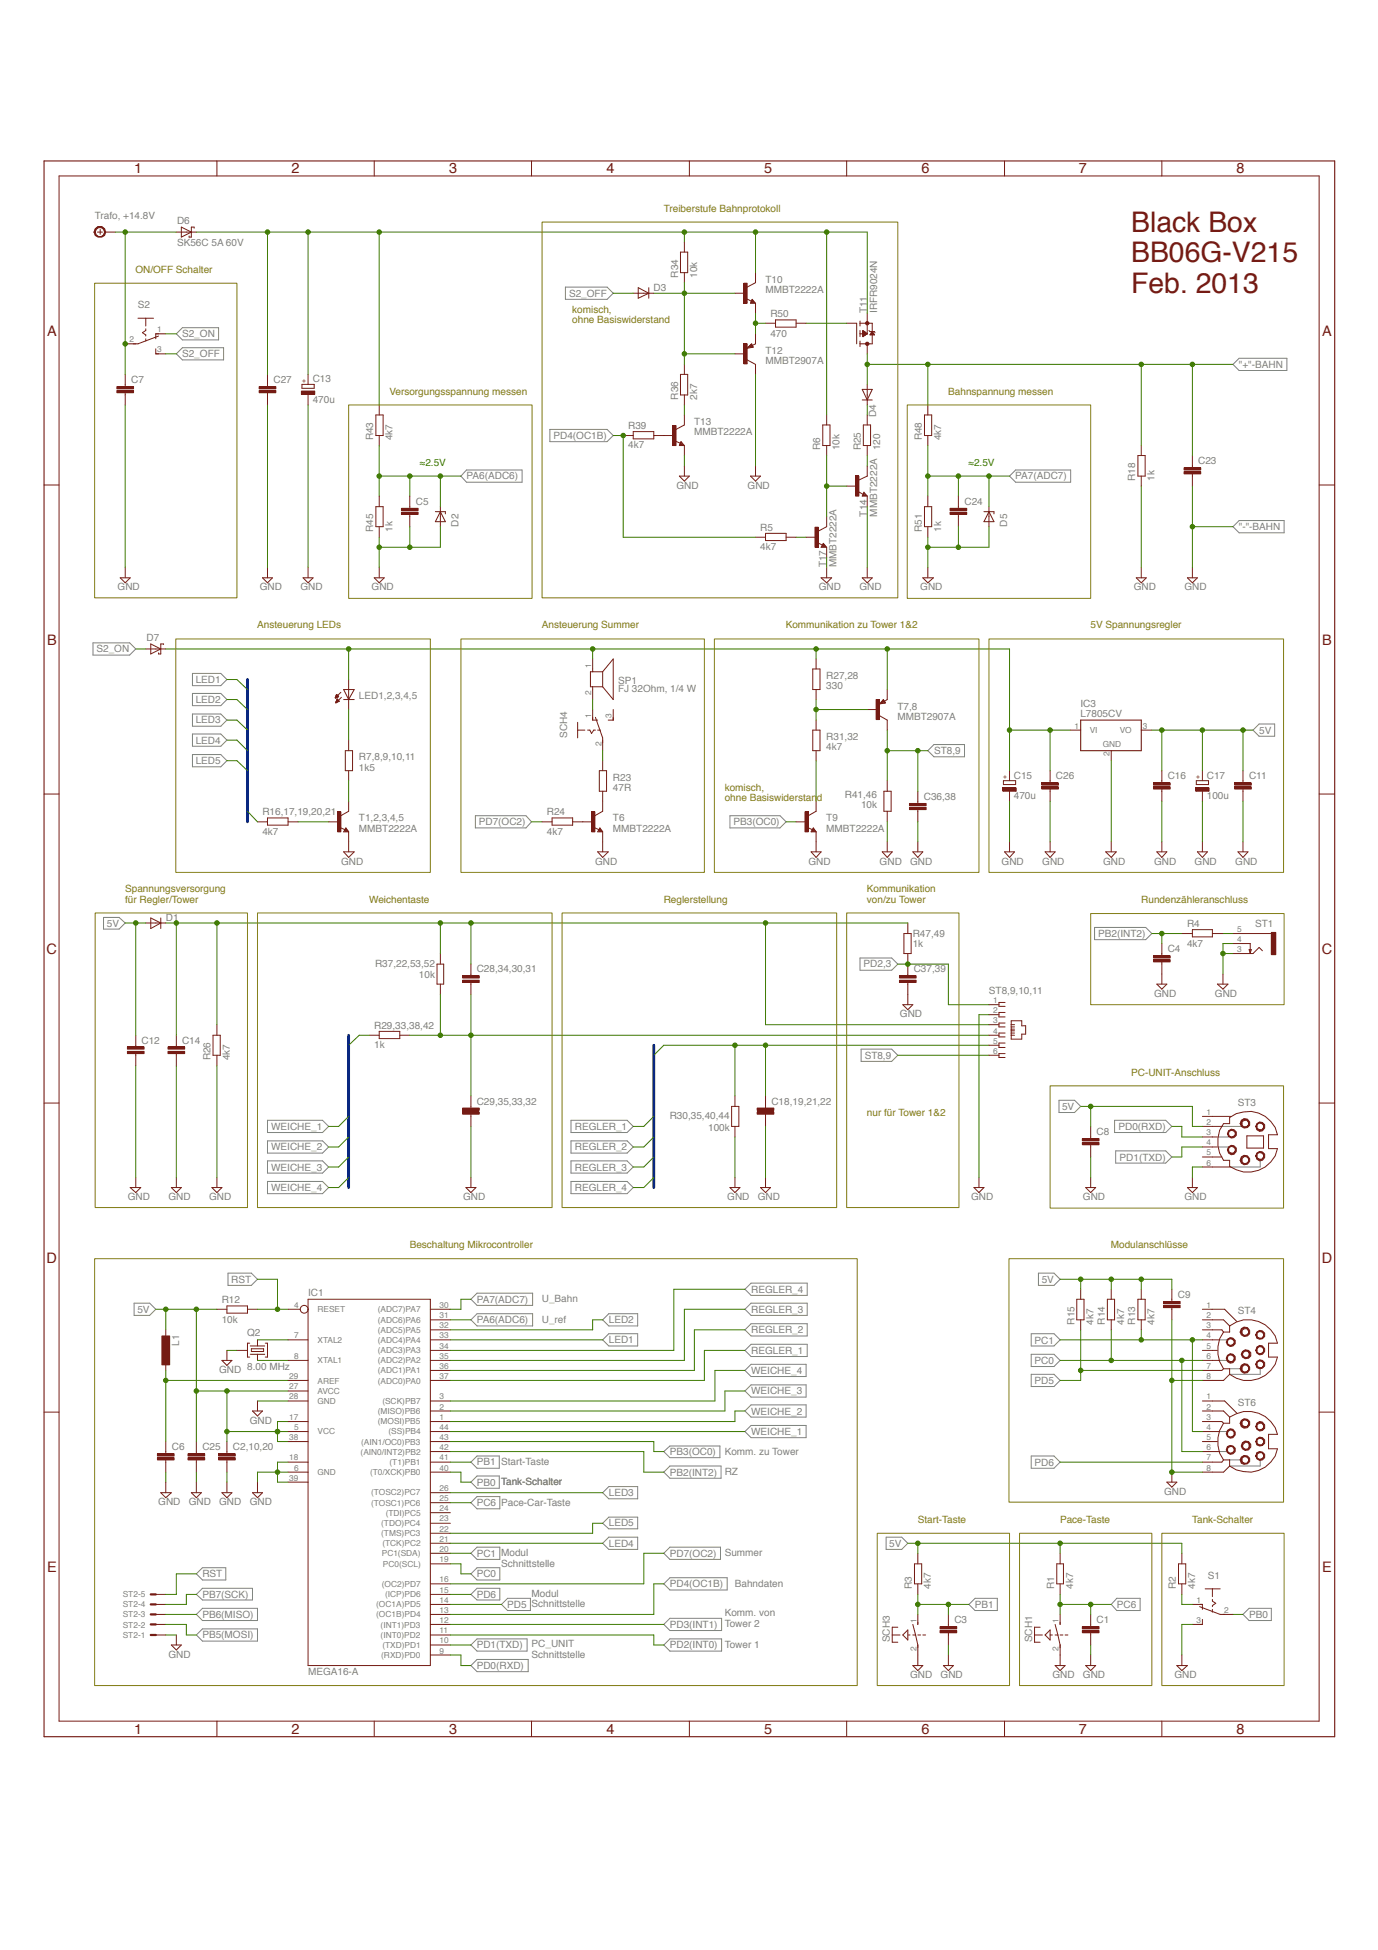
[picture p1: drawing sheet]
<svg xmlns="http://www.w3.org/2000/svg" width="210mm" height="297mm" viewBox="0 0 210 297" stroke-linecap="round" stroke-linejoin="round" font-family="sans-serif">
<defs><g id="words">
<g font-size="4.3" fill="#751b14">
<text x="172.3" y="35.3">Black Box</text>
<text x="172.3" y="40">BB06G-V215</text>
<text x="172.3" y="44.6">Feb. 2013</text>
</g>
<g font-size="2.2" fill="#751b14">
<text x="20.4" y="26.4">1</text>
<text x="44.4" y="26.4">2</text>
<text x="68.4" y="26.4">3</text>
<text x="92.4" y="26.4">4</text>
<text x="116.4" y="26.4">5</text>
<text x="140.4" y="26.4">6</text>
<text x="164.4" y="26.4">7</text>
<text x="188.3" y="26.4">8</text>
<text x="7.2" y="51.1">A</text>
<text x="201.4" y="51.1">A</text>
<text x="7.2" y="98.2">B</text>
<text x="201.4" y="98.2">B</text>
<text x="7.1" y="145.3">C</text>
<text x="201.3" y="145.3">C</text>
<text x="7.1" y="192.3">D</text>
<text x="201.3" y="192.3">D</text>
<text x="7.2" y="239.4">E</text>
<text x="201.4" y="239.4">E</text>
<text x="20.4" y="264.1">1</text>
<text x="44.4" y="264.1">2</text>
<text x="68.4" y="264.1">3</text>
<text x="92.4" y="264.1">4</text>
<text x="116.4" y="264.1">5</text>
<text x="140.4" y="264.1">6</text>
<text x="164.4" y="264.1">7</text>
<text x="188.3" y="264.1">8</text>
</g>
<g font-size="1.5" fill="#808080">
<text x="14.4" y="33.4">Trafo, +14.8V</text>
<text x="27" y="34.2">D6</text>
<text x="27" y="37.4">SK56C 5A 60V</text>
<text x="21" y="46.9">S2</text>
<text x="86.7" y="45.2">S2_OFF</text>
<text x="99.6" y="44.3">D3</text>
<text x="103.3" y="42.3" transform="rotate(-90 103.3 42.3)">R34</text>
<text x="106.2" y="42.3" transform="rotate(-90 106.2 42.3)">10k</text>
<text x="116.6" y="44.6">MMBT2222A</text>
<text x="116.6" y="43.1">T10</text>
<text x="132.1" y="47.7" transform="rotate(-90 132.1 47.7)">T11</text>
<text x="133.6" y="47.7" transform="rotate(-90 133.6 47.7)">IRFR9024N</text>
<text x="27.7" y="51.4">S2_ON</text>
<text x="116.6" y="53.9">T12</text>
<text x="117.4" y="51.3">470</text>
<text x="117.4" y="48.3">R50</text>
<text x="20" y="58.3">C7</text>
<text x="27.7" y="54.4">S2_OFF</text>
<text x="41.7" y="58.3">C27</text>
<text x="47.6" y="58.3">C13</text>
<text x="116.6" y="55.5">MMBT2907A</text>
<text x="188.7" y="56">&quot;+&quot;-BAHN</text>
<text x="47.6" y="61.4">470u</text>
<text x="95.7" y="65.4">R39</text>
<text x="103.3" y="60.9" transform="rotate(-90 103.3 60.9)">R36</text>
<text x="105.7" y="64.7">T13</text>
<text x="106.2" y="60.9" transform="rotate(-90 106.2 60.9)">2k7</text>
<text x="133.5" y="63.6" transform="rotate(-90 133.5 63.6)">D4</text>
<text x="56.9" y="67.1" transform="rotate(-90 56.9 67.1)">R43</text>
<text x="59.8" y="67.1" transform="rotate(-90 59.8 67.1)">4k7</text>
<text x="84.3" y="66.9">PD4(OC1B)</text>
<text x="95.7" y="68.3">4k7</text>
<text x="105.7" y="66.3">MMBT2222A</text>
<text x="125" y="68.6" transform="rotate(-90 125 68.6)">R6</text>
<text x="127.9" y="68.6" transform="rotate(-90 127.9 68.6)">10k</text>
<text x="131.1" y="68.6" transform="rotate(-90 131.1 68.6)">R25</text>
<text x="134.1" y="68.6" transform="rotate(-90 134.1 68.6)">120</text>
<text x="140.4" y="67.1" transform="rotate(-90 140.4 67.1)">R48</text>
<text x="143.4" y="67.1" transform="rotate(-90 143.4 67.1)">4k7</text>
<text x="182.5" y="70.7">C23</text>
<text x="63.3" y="76.9">C5</text>
<text x="71.1" y="73">PA6(ADC6)</text>
<text x="103" y="74.4">GND</text>
<text x="113.9" y="74.4">GND</text>
<text x="146.9" y="76.9">C24</text>
<text x="154.7" y="73">PA7(ADC7)</text>
<text x="172.9" y="73.3" transform="rotate(-90 172.9 73.3)">R18</text>
<text x="175.9" y="73.3" transform="rotate(-90 175.9 73.3)">1k</text>
<text x="56.9" y="81" transform="rotate(-90 56.9 81)">R45</text>
<text x="59.8" y="81" transform="rotate(-90 59.8 81)">1k</text>
<text x="69.9" y="80.2" transform="rotate(-90 69.9 80.2)">D2</text>
<text x="115.8" y="83.8">4k7</text>
<text x="115.8" y="80.9">R5</text>
<text x="132.1" y="78.7" transform="rotate(-90 132.1 78.7)">T14</text>
<text x="133.6" y="78.7" transform="rotate(-90 133.6 78.7)">MMBT2222A</text>
<text x="140.4" y="81" transform="rotate(-90 140.4 81)">R51</text>
<text x="143.4" y="81" transform="rotate(-90 143.4 81)">1k</text>
<text x="153.4" y="80.2" transform="rotate(-90 153.4 80.2)">D5</text>
<text x="188.7" y="80.8">&quot;-&quot;-BAHN</text>
<text x="17.9" y="89.9">GND</text>
<text x="39.6" y="89.9">GND</text>
<text x="45.8" y="89.9">GND</text>
<text x="56.6" y="89.9">GND</text>
<text x="124.7" y="89.9">GND</text>
<text x="125.9" y="86.4" transform="rotate(-90 125.9 86.4)">T17</text>
<text x="127.4" y="86.4" transform="rotate(-90 127.4 86.4)">MMBT2222A</text>
<text x="130.9" y="89.9">GND</text>
<text x="140.2" y="89.9">GND</text>
<text x="172.7" y="89.9">GND</text>
<text x="180.4" y="89.9">GND</text>
<text x="14.7" y="99.4">S2_ON</text>
<text x="22.3" y="97.6">D7</text>
<text x="29.8" y="104">LED1</text>
<text x="29.8" y="107.1">LED2</text>
<text x="54.7" y="106.6">LED1,2,3,4,5</text>
<text x="94.1" y="105.4">FJ 32Ohm, 1/4 W</text>
<text x="94.1" y="104.2">SP1</text>
<text x="125.9" y="105">330</text>
<text x="125.9" y="103.5">R27,28</text>
<text x="164.6" y="107.7">IC3</text>
<text x="29.8" y="110.2">LED3</text>
<text x="29.8" y="113.3">LED4</text>
<text x="86.4" y="112.4" transform="rotate(-90 86.4 112.4)">SCH4</text>
<text x="125.9" y="112.7">R31,32</text>
<text x="136.7" y="109.6">MMBT2907A</text>
<text x="136.7" y="108.1">T7,8</text>
<text x="164.6" y="109.3">L7805CV</text>
<text x="191.8" y="111.7">5V</text>
<text x="29.8" y="116.4">LED5</text>
<text x="54.7" y="117.4">1k5</text>
<text x="54.7" y="115.8">R7,8,9,10,11</text>
<text x="93.4" y="118.9">R23</text>
<text x="125.9" y="114.3">4k7</text>
<text x="142.3" y="114.8">ST8,9</text>
<text x="154.4" y="118.6">C15</text>
<text x="160.8" y="118.7">C26</text>
<text x="177.9" y="118.7">C16</text>
<text x="183.8" y="118.6">C17</text>
<text x="190.3" y="118.7">C11</text>
<text x="40" y="124.2">R16,17,19,20,21</text>
<text x="54.7" y="125.1">T1,2,3,4,5</text>
<text x="72.9" y="125.7">PD7(OC2)</text>
<text x="83.3" y="124.2">R24</text>
<text x="93.4" y="120.5">47R</text>
<text x="93.4" y="125.1">T6</text>
<text x="111.7" y="125.7">PB3(OC0)</text>
<text x="125.9" y="125.1">T9</text>
<text x="128.7" y="121.6">R41,46</text>
<text x="131.2" y="123.1">10k</text>
<text x="140.7" y="121.8">C36,38</text>
<text x="154.4" y="121.7">470u</text>
<text x="183.8" y="121.7">100u</text>
<text x="40" y="127.1">4k7</text>
<text x="52" y="131.7">GND</text>
<text x="54.7" y="126.7">MMBT2222A</text>
<text x="83.3" y="127.1">4k7</text>
<text x="90.7" y="131.7">GND</text>
<text x="93.4" y="126.7">MMBT2222A</text>
<text x="123.2" y="131.7">GND</text>
<text x="125.9" y="126.7">MMBT2222A</text>
<text x="134" y="131.7">GND</text>
<text x="138.6" y="131.7">GND</text>
<text x="152.6" y="131.7">GND</text>
<text x="158.8" y="131.7">GND</text>
<text x="168" y="131.7">GND</text>
<text x="175.8" y="131.7">GND</text>
<text x="182" y="131.7">GND</text>
<text x="188.2" y="131.7">GND</text>
<text x="16.3" y="141.2">5V</text>
<text x="25.3" y="140.3">D1</text>
<text x="139" y="142.8">R47,49</text>
<text x="167.3" y="142.7">PB2(INT2)</text>
<text x="180.8" y="141.3">R4</text>
<text x="191.2" y="141.2">ST1</text>
<text x="57.1" y="147.3">R37,22,53,52</text>
<text x="63.8" y="149">10k</text>
<text x="72.6" y="148.1">C28,34,30,31</text>
<text x="131.5" y="147.4">PD2,3</text>
<text x="139" y="144.2">1k</text>
<text x="139.2" y="148.1">C37,39</text>
<text x="177.9" y="145">C4</text>
<text x="180.8" y="144.2">4k7</text>
<text x="137.1" y="154.9">GND</text>
<text x="150.6" y="151.5">ST8,9,10,11</text>
<text x="175.8" y="151.8">GND</text>
<text x="185.1" y="151.8">GND</text>
<text x="21.5" y="159">C12</text>
<text x="27.7" y="159">C14</text>
<text x="32.1" y="161.5" transform="rotate(-90 32.1 161.5)">R26</text>
<text x="35" y="161.5" transform="rotate(-90 35 161.5)">4k7</text>
<text x="57" y="159.7">1k</text>
<text x="57" y="156.7">R29,33,38,42</text>
<text x="131.7" y="161.3">ST8,9</text>
<text x="41.3" y="172.1">WEICHE_1</text>
<text x="72.6" y="168.3">C29,35,33,32</text>
<text x="87.6" y="172.1">REGLER_1</text>
<text x="102" y="170.5">R30,35,40,44</text>
<text x="107.9" y="172.2">100k</text>
<text x="117.5" y="168.3">C18,19,21,22</text>
<text x="161.8" y="169">5V</text>
<text x="167" y="172.9">C8</text>
<text x="170.4" y="172.1">PD0(RXD)</text>
<text x="188.6" y="168.5">ST3</text>
<text x="41.3" y="175.2">WEICHE_2</text>
<text x="41.3" y="178.3">WEICHE_3</text>
<text x="87.6" y="178.3">REGLER_3</text>
<text x="87.6" y="175.2">REGLER_2</text>
<text x="170.5" y="176.8">PD1(TXD)</text>
<text x="19.5" y="182.8">GND</text>
<text x="25.6" y="182.8">GND</text>
<text x="31.8" y="182.8">GND</text>
<text x="41.3" y="181.4">WEICHE_4</text>
<text x="70.5" y="182.8">GND</text>
<text x="87.6" y="181.4">REGLER_4</text>
<text x="110.8" y="182.8">GND</text>
<text x="115.4" y="182.8">GND</text>
<text x="147.9" y="182.8">GND</text>
<text x="164.9" y="182.8">GND</text>
<text x="180.4" y="182.8">GND</text>
<text x="35.2" y="195.4">RST</text>
<text x="46.9" y="197.4">IC1</text>
<text x="114.4" y="196.9">REGLER_4</text>
<text x="158.7" y="195.4">5V</text>
<text x="179.4" y="197.7">C9</text>
<text x="20.9" y="200">5V</text>
<text x="33.8" y="201.5">10k</text>
<text x="33.8" y="198.5">R12</text>
<text x="37.6" y="203.5">Q2</text>
<text x="72.6" y="201.5">PA6(ADC6)</text>
<text x="72.6" y="198.5">PA7(ADC7)</text>
<text x="82.5" y="198.4">U_Bahn</text>
<text x="82.5" y="201.5">U_ref</text>
<text x="92.7" y="201.5">LED2</text>
<text x="114.4" y="200">REGLER_3</text>
<text x="114.4" y="203.1">REGLER_2</text>
<text x="163.6" y="201.8" transform="rotate(-90 163.6 201.8)">R15</text>
<text x="166.6" y="201.8" transform="rotate(-90 166.6 201.8)">4k7</text>
<text x="168.3" y="201.8" transform="rotate(-90 168.3 201.8)">R14</text>
<text x="171.2" y="201.8" transform="rotate(-90 171.2 201.8)">4k7</text>
<text x="172.9" y="201.8" transform="rotate(-90 172.9 201.8)">R13</text>
<text x="175.9" y="201.8" transform="rotate(-90 175.9 201.8)">4k7</text>
<text x="188.6" y="200.2">ST4</text>
<text x="27.3" y="205" transform="rotate(-90 27.3 205)">L1</text>
<text x="33.4" y="209.1">GND</text>
<text x="37.6" y="208.7">8.00 MHz</text>
<text x="92.7" y="204.6">LED1</text>
<text x="114.4" y="206.2">REGLER_1</text>
<text x="114.4" y="209.3">WEICHE_4</text>
<text x="157.6" y="207.8">PC0</text>
<text x="157.6" y="204.7">PC1</text>
<text x="114.4" y="215.5">WEICHE_2</text>
<text x="114.4" y="212.4">WEICHE_3</text>
<text x="157.6" y="210.9">PD5</text>
<text x="188.6" y="214.2">ST6</text>
<text x="26.2" y="220.9">C6</text>
<text x="30.8" y="220.9">C25</text>
<text x="35.5" y="220.9">C2,10,20</text>
<text x="38" y="216.9">GND</text>
<text x="102" y="221.7">PB3(OC0)</text>
<text x="110.4" y="221.6">Komm. zu Tower</text>
<text x="114.4" y="218.6">WEICHE_1</text>
<text x="72.6" y="223.2">PB1 Start-Taste</text>
<text x="72.6" y="226.3">PB0 Tank-Schalter</text>
<text x="92.7" y="227.9">LED3</text>
<text x="102" y="224.8">PB2(INT2)</text>
<text x="110.4" y="224.7">RZ</text>
<text x="157.6" y="223.2">PD6</text>
<text x="177.3" y="227.7">GND</text>
<text x="24.1" y="229.3">GND</text>
<text x="28.7" y="229.3">GND</text>
<text x="33.4" y="229.3">GND</text>
<text x="38" y="229.3">GND</text>
<text x="72.6" y="229.4">PC6 Pace-Car-Taste</text>
<text x="92.7" y="232.5">LED5</text>
<text x="72.6" y="237.2">PC1 Modul</text>
<text x="76.3" y="238.6">Schnittstelle</text>
<text x="92.7" y="235.6">LED4</text>
<text x="102" y="237.2">PD7(OC2)</text>
<text x="110.4" y="237.1">Summer</text>
<text x="135.5" y="235.6">5V</text>
<text x="30.8" y="240.3">RST</text>
<text x="30.8" y="243.4">PB7(SCK)</text>
<text x="72.6" y="240.3">PC0</text>
<text x="72.6" y="243.4">PD6</text>
<text x="77.3" y="244.9">PD5 Schnittstelle</text>
<text x="81" y="243.2">Modul</text>
<text x="102" y="241.8">PD4(OC1B)</text>
<text x="111.9" y="241.7">Bahndaten</text>
<text x="138.9" y="242" transform="rotate(-90 138.9 242)">R3</text>
<text x="141.8" y="242" transform="rotate(-90 141.8 242)">4k7</text>
<text x="148.5" y="244.9">PB1</text>
<text x="160.6" y="242" transform="rotate(-90 160.6 242)">R1</text>
<text x="163.5" y="242" transform="rotate(-90 163.5 242)">4k7</text>
<text x="170.1" y="244.9">PC6</text>
<text x="179.1" y="242" transform="rotate(-90 179.1 242)">R2</text>
<text x="182.1" y="242" transform="rotate(-90 182.1 242)">4k7</text>
<text x="184" y="240.5">S1</text>
<text x="30.8" y="249.5">PB5(MOSI)</text>
<text x="30.8" y="246.5">PB6(MISO)</text>
<text x="72.6" y="251.1">PD1(TXD)</text>
<text x="81" y="251">PC_UNIT</text>
<text x="102" y="248">PD3(INT1)</text>
<text x="102" y="251.1">PD2(INT0)</text>
<text x="110.4" y="246.2">Komm. von</text>
<text x="110.4" y="247.8">Tower 2</text>
<text x="110.4" y="251">Tower 1</text>
<text x="135.5" y="250.2" transform="rotate(-90 135.5 250.2)">SCH3</text>
<text x="145.4" y="247.2">C3</text>
<text x="157.2" y="250.2" transform="rotate(-90 157.2 250.2)">SCH1</text>
<text x="167" y="247.2">C1</text>
<text x="190.3" y="246.5">PB0</text>
<text x="25.6" y="252.5">GND</text>
<text x="46.9" y="255.2">MEGA16-A</text>
<text x="72.6" y="254.2">PD0(RXD)</text>
<text x="81" y="252.6">Schnittstelle</text>
<text x="138.6" y="255.6">GND</text>
<text x="143.3" y="255.6">GND</text>
<text x="160.3" y="255.6">GND</text>
<text x="164.9" y="255.6">GND</text>
<text x="178.9" y="255.6">GND</text>
</g>
<g font-size="1.5" fill="#827c14">
<text x="101.1" y="32.2">Treiberstufe Bahnprotokoll</text>
<text x="20.6" y="41.5">ON/OFF Schalter</text>
<text x="87.2" y="47.7">komisch,</text>
<text x="87.2" y="49.3">ohne Basiswiderstand</text>
<text x="59.3" y="60.1">Versorgungsspannung messen</text>
<text x="144.4" y="60.1">Bahnspannung messen</text>
<text x="39.2" y="95.7">Ansteuerung LEDs</text>
<text x="82.5" y="95.7">Ansteuerung Summer</text>
<text x="119.7" y="95.7">Kommunikation zu Tower 1&amp;2</text>
<text x="166.1" y="95.7">5V Spannungsregler</text>
<text x="110.4" y="120.4">komisch,</text>
<text x="110.4" y="122">ohne Basiswiderstand</text>
<text x="19.1" y="135.9">Spannungsversorgung</text>
<text x="19.1" y="137.5">für Regler/Tower</text>
<text x="56.2" y="137.5">Weichentaste</text>
<text x="101.1" y="137.5">Reglerstellung</text>
<text x="132.1" y="135.9">Kommunikation</text>
<text x="132.1" y="137.5">von/zu Tower</text>
<text x="173.8" y="137.5">Rundenzähleranschluss</text>
<text x="172.3" y="163.8">PC-UNIT-Anschluss</text>
<text x="132.1" y="170">nur für Tower 1&amp;2</text>
<text x="62.4" y="190.2">Beschaltung Mikrocontroller</text>
<text x="169.2" y="190.2">Modulanschlüsse</text>
<text x="139.8" y="232">Start-Taste</text>
<text x="161.5" y="232">Pace-Taste</text>
<text x="181.6" y="232">Tank-Schalter</text>
</g>
<g font-size="1.5" fill="#3d7900">
<text x="64" y="70.9">≈2.5V</text>
<text x="147.5" y="70.9">≈2.5V</text>
</g>
<g font-size="1.3" fill="#808080">
<text x="19.7" y="52.1">2</text>
<text x="23.9" y="53.7">3</text>
<text x="23.9" y="50.6">1</text>
<text x="90.1" y="101.7" transform="rotate(-90 90.1 101.7)">1</text>
<text x="90.1" y="105.9" transform="rotate(-90 90.1 105.9)">2</text>
<text x="90.1" y="109.4" transform="rotate(-90 90.1 109.4)">1</text>
<text x="91.6" y="113.6" transform="rotate(-90 91.6 113.6)">2</text>
<text x="93.1" y="109.4" transform="rotate(-90 93.1 109.4)">3</text>
<text x="163.7" y="111">1</text>
<text x="166" y="111.7">VI</text>
<text x="168" y="113.8">GND</text>
<text x="170.6" y="111.7">VO</text>
<text x="174.1" y="111">3</text>
<text x="169" y="115.2" transform="rotate(-90 169 115.2)">2</text>
<text x="188.4" y="141.9">5</text>
<text x="188.4" y="143.5">4</text>
<text x="188.4" y="145">3</text>
<text x="151.3" y="152.8">1</text>
<text x="151.3" y="154.3">2</text>
<text x="151.3" y="155.9">3</text>
<text x="151.3" y="157.4">4</text>
<text x="151.3" y="159">5</text>
<text x="151.3" y="160.5">6</text>
<text x="183.8" y="169.8">1</text>
<text x="183.8" y="171.4">2</text>
<text x="183.8" y="172.9">3</text>
<text x="183.8" y="174.5">4</text>
<text x="183.8" y="176">5</text>
<text x="183.8" y="177.6">6</text>
<text x="44.8" y="203.9">7</text>
<text x="44.8" y="199.2">4</text>
<text x="48.4" y="199.9">RESET</text>
<text x="57.6" y="199.9">(ADC7)PA7</text>
<text x="57.6" y="201.5">(ADC6)PA6</text>
<text x="57.6" y="203">(ADC5)PA5</text>
<text x="66.9" y="199.2">30</text>
<text x="66.9" y="200.8">31</text>
<text x="66.9" y="202.3">32</text>
<text x="66.9" y="203.9">33</text>
<text x="183.8" y="199.2">1</text>
<text x="183.8" y="200.8">2</text>
<text x="183.8" y="202.3">3</text>
<text x="183.8" y="203.9">4</text>
<text x="44.8" y="207">8</text>
<text x="48.4" y="207.7">XTAL1</text>
<text x="48.4" y="204.6">XTAL2</text>
<text x="57.6" y="204.6">(ADC4)PA4</text>
<text x="57.6" y="206.1">(ADC3)PA3</text>
<text x="57.6" y="207.7">(ADC2)PA2</text>
<text x="57.6" y="209.2">(ADC1)PA1</text>
<text x="66.9" y="205.4">34</text>
<text x="66.9" y="207">35</text>
<text x="66.9" y="208.5">36</text>
<text x="183.8" y="205.4">5</text>
<text x="183.8" y="207">6</text>
<text x="183.8" y="208.5">7</text>
<text x="44.1" y="213.2">28</text>
<text x="44.1" y="211.6">27</text>
<text x="44.1" y="210.1">29</text>
<text x="48.4" y="213.9">GND</text>
<text x="48.4" y="212.3">AVCC</text>
<text x="48.4" y="210.8">AREF</text>
<text x="57.6" y="210.8">(ADC0)PA0</text>
<text x="57.6" y="215.4">(MISO)PB6</text>
<text x="58.2" y="213.9">(SCK)PB7</text>
<text x="66.9" y="210.1">37</text>
<text x="66.9" y="213.2">3</text>
<text x="66.9" y="214.7">2</text>
<text x="183.8" y="210.1">8</text>
<text x="183.8" y="213.2">1</text>
<text x="183.8" y="214.7">2</text>
<text x="44.1" y="216.3">17</text>
<text x="44.1" y="219.4">38</text>
<text x="44.8" y="217.8">5</text>
<text x="48.4" y="218.5">VCC</text>
<text x="54.9" y="221.6">(AIN0/INT2)PB2</text>
<text x="55" y="220.1">(AIN1/OC0)PB3</text>
<text x="57.6" y="217">(MOSI)PB5</text>
<text x="59.2" y="218.5">(SS)PB4</text>
<text x="66.9" y="216.3">1</text>
<text x="66.9" y="217.8">44</text>
<text x="66.9" y="219.4">43</text>
<text x="66.9" y="220.9">42</text>
<text x="183.8" y="216.3">3</text>
<text x="183.8" y="217.8">4</text>
<text x="183.8" y="219.4">5</text>
<text x="183.8" y="220.9">6</text>
<text x="44.1" y="225.6">39</text>
<text x="44.1" y="222.5">18</text>
<text x="44.8" y="224">6</text>
<text x="48.4" y="224.7">GND</text>
<text x="56.4" y="224.7">(T0/XCK)PB0</text>
<text x="56.5" y="227.8">(TOSC2)PC7</text>
<text x="59.3" y="223.1">(T1)PB1</text>
<text x="66.9" y="222.5">41</text>
<text x="66.9" y="224">40</text>
<text x="66.9" y="227.1">26</text>
<text x="183.8" y="222.5">7</text>
<text x="183.8" y="224">8</text>
<text x="56.5" y="229.3">(TOSC1)PC6</text>
<text x="58.1" y="232.4">(TDO)PC4</text>
<text x="58.1" y="234">(TMS)PC3</text>
<text x="58.7" y="230.9">(TDI)PC5</text>
<text x="66.9" y="228.7">25</text>
<text x="66.9" y="230.2">24</text>
<text x="66.9" y="231.8">23</text>
<text x="66.9" y="233.3">22</text>
<text x="58.2" y="237.1">PC1(SDA)</text>
<text x="58.2" y="235.5">(TCK)PC2</text>
<text x="58.3" y="238.6">PC0(SCL)</text>
<text x="66.9" y="234.9">21</text>
<text x="66.9" y="236.4">20</text>
<text x="66.9" y="237.9">19</text>
<text x="18.7" y="244.8">ST2-4</text>
<text x="18.7" y="243.3">ST2-5</text>
<text x="57.3" y="244.8">(OC1A)PD5</text>
<text x="58.2" y="241.7">(OC2)PD7</text>
<text x="58.7" y="243.3">(ICP)PD6</text>
<text x="66.9" y="245.7">13</text>
<text x="66.9" y="244.1">14</text>
<text x="66.9" y="242.6">15</text>
<text x="66.9" y="241">16</text>
<text x="182.2" y="244.1">1</text>
<text x="186.4" y="245.7">2</text>
<text x="18.7" y="249.5">ST2-1</text>
<text x="18.7" y="247.9">ST2-2</text>
<text x="18.7" y="246.4">ST2-3</text>
<text x="57.3" y="246.4">(OC1B)PD4</text>
<text x="58" y="249.5">(INT0)PD2</text>
<text x="58" y="247.9">(INT1)PD3</text>
<text x="58.2" y="251">(TXD)PD1</text>
<text x="66.9" y="251.9">9</text>
<text x="66.9" y="250.3">10</text>
<text x="66.9" y="248.8">11</text>
<text x="66.9" y="247.2">12</text>
<text x="139.6" y="251.4" transform="rotate(-90 139.6 251.4)">2</text>
<text x="139.6" y="247.2" transform="rotate(-90 139.6 247.2)">1</text>
<text x="161.3" y="251.4" transform="rotate(-90 161.3 251.4)">2</text>
<text x="161.3" y="247.2" transform="rotate(-90 161.3 247.2)">1</text>
<text x="182.2" y="247.2">3</text>
<text x="58.1" y="252.6">(RXD)PD0</text>
</g>
<g font-size="1" fill="#751b14">
<text x="46.6" y="58.3" transform="rotate(-90 46.6 58.3)">+</text>
<text x="153.4" y="118.7" transform="rotate(-90 153.4 118.7)">+</text>
<text x="182.8" y="118.7" transform="rotate(-90 182.8 118.7)">+</text>
</g>
</g></defs>
<g fill="none" stroke="#808080" stroke-width=".15">
<path d="M26.9 50.8l.9-.9h5.5v1.9h-5.5zM27.8 53h6.3v1.8h-6.3l-.9-.9zM86.1 43.7h6.4l.9 1-.9 .9h-6.4zM188.7 54.6h7.3v1.8h-7.3l-.9-.9zM71.1 71.6h8.4v1.9h-8.4l-.9-1zM83.8 65.4h8.7l.9 .9-.9 1h-8.7zM154.7 71.6h8.4v1.9h-8.4l-.9-1zM14.2 97.9h5.5l1 1-1 .9h-5.5zM187.8 80.2l.9-.9h6.9v1.9h-6.9zM29.3 105.6h4.3l1 1-1 .9h-4.3zM29.3 108.8h4.3l1 .9-1 .9h-4.3zM29.3 111.8h4.3l1 .9-1 1h-4.3z"/>
<path d="M29.3 114.9h4.3l1 1-1 .9h-4.3zM29.3 102.6h4.3l1 .9-1 .9h-4.3zM141.3 114.3l1-.9h4.6v1.9h-4.6zM190.9 111.2l.9-.9h2.4v1.8h-2.4zM15.8 139.7h2.3l1 .9-1 .9h-2.3zM72.4 124.3h7.7l.9 .9-.9 .9h-7.7zM111.2 124.3h7.6l.9 .9-.9 .9h-7.6zM131 145.9h4.8l1 1-1 .9h-4.8zM131.2 159.8h4.6l1 .9-1 1h-4.6zM166.7 141.3h7.8l1 .9-1 .9h-7.8zM40.7 170.7h8.4l1 .9-1 .9h-8.4zM40.7 173.8h8.4l1 .9-1 .9h-8.4z"/>
<path d="M40.7 176.8h8.4l1 1-1 .9h-8.4zM40.7 180h8.4l1 .9-1 .9h-8.4zM87 170.7h8.5l1 .9-1 .9h-8.5zM87 173.8h8.5l1 .9-1 .9h-8.5zM87 176.8h8.5l1 1-1 .9h-8.5zM87 180h8.5l1 .9-1 .9h-8.5zM161.3 167.6h2.4l.9 .9-.9 1h-2.4zM169.8 170.7h7.8l.9 .9-.9 .9h-7.8zM169.9 175.3h7.7l.9 .9-.9 1h-7.7zM185.6 173.2h1.6M185.6 174.7h1.6M186.1 171.6h3.1"/>
<path d="M192 176.7v1.1h-4.5M20.4 198.5h2.4l.9 .9-.9 1h-2.4zM34.7 193.9h3.6l.9 1-.9 .9h-3.6zM71.7 197.9l1-.9h8.4v1.8h-8.4zM113.5 199.4l.9-.9h8.6v1.9h-8.6zM113.5 196.4l.9-.9h8.6v1.8h-8.6zM158.2 193.9h2.3l1 1-1 .9h-2.3zM71.7 201l1-.9h8.4v1.9h-8.4zM91.8 204.1l.9-.9h4.4v1.8h-4.4zM92.7 200.1h4.4v1.9h-4.4l-.9-1zM113.5 205.7l.9-.9h8.6v1.8h-8.6zM113.5 202.6l.9-1h8.6v1.9h-8.6z"/>
<path d="M113.5 211.9l.9-.9h8.4v1.8h-8.4zM113.5 214.9l.9-.9h8.4v1.9h-8.4zM113.5 208.8l.9-1h8.4v1.9h-8.4zM113.5 218.1l.9-1h8.4v1.9h-8.4zM157.1 209.3h3.4l1 1-1 .9h-3.4zM157.1 203.2h3.4l1 .9-1 .9h-3.4zM157.1 206.3h3.4l1 .9-1 1h-3.4zM185.8 207.2h1.2M185.8 204.1h1.2M185.8 218.1h1.2M187.3 208.5h1.7M192 208.5v.8h-4.7"/>
<path d="M30.8 238.8h3.6v1.9h-3.6l-.9-1zM71.7 225.8l1-1h3.4v1.9h-3.4zM71.7 228.9l1-.9h3.4v1.8h-3.4zM71.7 239.7l1-.9h3.4v1.9h-3.4zM71.7 222.7l1-.9h3.4v1.9h-3.4zM72.7 235.7h3.4v1.8h-3.4l-1-.9zM91.8 227.4l.9-1h4.4v1.9h-4.4zM91.8 232l.9-.9h4.4v1.8h-4.4zM91.8 235.1l.9-.9h4.4v1.8h-4.4zM101.1 236.6l.9-.9h7.7v1.8h-7.7zM101.1 221.1l.9-.8h7.7v1.7h-7.7zM102 223.3h7.8v1.9h-7.8l-.9-1z"/>
<path d="M135 234.2h2.4l.9 .9-.9 .9h-2.4zM157.1 221.8h3.4l1 .9-1 1h-3.4zM185.8 221.1h1.2M187.3 222.4h1.7M192 222.4v.9h-4.7M29.9 249.1l.9-1h8.4v1.9h-8.4zM30.8 245h8.4v1.9h-8.4l-.9-1zM30.8 241.9h7.7v1.8h-7.7l-.9-.8zM71.7 242.9l1-1h3.4v1.8h-3.4zM71.7 250.6l1-1h7.6v1.9h-7.6zM71.7 253.7l1-.9h7.8v1.8h-7.8zM77.3 243.5h3.5v1.8h-3.5l-.9-.9z"/>
<path d="M101.1 241.3l.9-1h8.8v1.9h-8.8zM101.1 247.4l.9-.9h7.9v1.9h-7.9zM102 249.6h7.9v1.9h-7.9l-.9-.9zM147.6 244.4l.9-.9h3.4v1.8h-3.4zM170.1 243.5h3.6v1.8h-3.6l-.8-.9zM189.3 245.9l1-.9h3.4v1.9h-3.4z"/>
</g>
<path d="M6.7 24.5h196.6v240h-196.6z" fill="none" stroke="#751b14" stroke-width=".17"/>
<g fill="none" stroke="#751b14" stroke-width=".15">
<path d="M9 26.8h191.9v235.4h-191.9zM14.8 35.4h.8M15.3 34.9v.8M33 24.5v2.3M57 24.5v2.3M81 24.5v2.3M105 24.5v2.3M129 24.5v2.3M153 24.5v2.3M177 24.5v2.3M17.8 59.5h2.5v.3h-2.5zM17.8 58.9h2.5v.3h-2.5z"/>
<path d="M19.1 57v1.9M19.1 59.8v1.9M21 48.5h2.4M22.2 48.5v1.2M22.2 50.1v.2l-.5 .4 .5 .3v.2M22.2 51.6v.4M23.7 53.1v.8h1.6M24.2 51.2l-3.2 1.2h-1.9M25.3 50.8h-1.6v.8M6.7 73.9h2.3M200.9 73.9h2.4M18.3 88h1.5l-.7 .8z"/>
<path d="M19.1 86.4v1.6M6.7 121h2.3M200.9 121h2.4M6.7 168h2.3M200.9 168h2.4M6.7 215.1h2.3M200.9 215.1h2.4M33 262.2v2.3M57 262.2v2.3M81 262.2v2.3M105 262.2v2.3M129 262.2v2.3"/>
<path d="M153 262.2v2.3M177 262.2v2.3"/>
</g>
<path d="M17.8 59.6h2.5M17.8 59h2.5" fill="none" stroke="#751b14" stroke-width=".34"/>
<path d="M14.5 34.8l.4-.3h.6l.4 .3 .2 .5-.2 .5-.4 .3h-.6l-.4-.3-.2-.5h.2l.1-.4 .4-.2h.4l.3 .2 .2 .4-.2 .5-.3 .2h-.4l-.4-.2-.1-.5h-.2z" fill-rule="evenodd" fill="#751b14"/>
<path d="M14.5 34.8l.4-.3h.6l.4 .3 .2 .6-.2 .5-.4 .2h-.6l-.4-.2-.2-.5h.2l.2-.5 .3-.2h.4l.4 .2 .1 .5-.1 .4-.4 .2h-.4l-.3-.2-.2-.4h-.2zM16 35.4h1.5M26.9 35.4h3M27.6 34.6l1.5 .8-1.5 .7zM29.6 34.8v-.2h-.5v1.5h-.3v-.2M39.5 59.5h2.5v.3h-2.5zM39.5 58.9h2.5v.3h-2.5zM40.7 57v1.9M40.7 59.8v1.9M46 58.6h1.9v.5h-1.9z" fill="none" stroke="#751b14" stroke-width=".15"/>
<path d="M39.5 59.6h2.5M39.5 59h2.5" fill="none" stroke="#751b14" stroke-width=".34"/>
<path d="M45.9 59.5h2v.6h-2z" fill="#751b14"/>
<path d="M45.9 59.6h2v.5h-2zM46.9 57v1.6M130.5 49.2v3.2M131 48.9v.8M131 50.3v1M131 52v.8M131 49.2h1.9v3.2h-1.9M132.1 49.2v1.6h-1.1M132.4 50.3l.1 .2h.7l.1 .2M46.9 60.2v1.5" fill="none" stroke="#751b14" stroke-width=".15"/>
<circle cx="132.1" cy="49.2" r=".25" fill="#751b14"/>
<circle cx="132.1" cy="49.2" r=".25" fill="none" stroke="#751b14" stroke-width=".15"/>
<circle cx="132.1" cy="52.4" r=".25" fill="#751b14"/>
<g fill="none" stroke="#751b14" stroke-width=".15">
<path d="M113.7 45.5l.7 .4M114.6 45.6l.5 .6h-.8zM114.6 45.9l.1 .1h-.3l.2-.3 .3 .4h-.5M115.1 43.1l-1.3 .6M129 49.2h1.5M131.3 59.3h1.6l-.8 1.6zM131.4 51h.4M131.4 50.9h.6M131.4 50.8h.7M131.4 50.8h.6M131.4 50.7h.5M131.4 50.6h.4"/>
<path d="M131.4 50.5h.3M131.4 51.3h.1M131.4 51.2h.2M131.4 51.1h.4M131.4 50.4h.2M132.1 47.7v1.5M132.1 52.4v1.5M132.1 58.6v3.1M132.1 50.8l-.7-.5v1M132.1 50.8l-.7 .5M132.5 50.9h.6M132.6 50.8h.5"/>
<path d="M132.7 50.8h.3M132.7 50.7h.2M132.8 50.6h.1M132.9 50.5l.3 .5h-.7zM132.9 50.5h.1M57.3 63.2h1.1v3.1h-1.1zM57.3 77.2h1.1v3h-1.1zM57.8 61.7v1.5M57.8 66.3v1.6M57.8 75.6v1.6M61.2 78h2.5v.4h-2.5zM61.2 77.4h2.5v.4h-2.5z"/>
<path d="M62.4 75.6v1.8M62.4 78.4v1.8M66.3 77.9h1.5v.4M67.1 77.9l.7 1.6h-1.5zM67.1 77.2v3M131.3 60.9h1.6M131.5 64.7h1.1v3.2h-1.1zM132.1 63.2v1.5M132.1 67.9v1.5M140.8 63.2h1.1v3.1h-1.1zM140.8 77.2h1.1v3h-1.1zM141.3 61.7v1.5"/>
<path d="M141.3 66.3v1.6M141.3 75.6v1.6M144.7 78h2.6v.4h-2.6zM144.7 77.4h2.6v.4h-2.6zM146 75.6v1.8M146 78.4v1.8M149.9 77.9h1.5v.4M150.6 77.9l.8 1.6h-1.5zM150.6 77.2v3M173.3 69.4h1.1v3.1h-1.1zM173.8 67.9v1.5M173.8 72.5v1.5"/>
<path d="M180.4 71.8h2.5v.4h-2.5zM180.4 71.3h2.5v.3h-2.5zM181.6 69.4v1.9M181.6 72.2v1.8M40 88h1.5l-.8 .8zM40.7 86.4v1.6M46.2 88h1.5l-.8 .8zM46.9 86.4v1.6M57 88h1.5l-.7 .8zM57.8 80.2v1.6M57.8 86.4v1.6M140.6 88h1.6l-.9 .8z"/>
<path d="M141.3 80.2v1.6M141.3 86.4v1.6M173.1 88h1.5l-.8 .8zM173.8 86.4v1.6M180.9 88h1.5l-.8 .8zM181.6 86.4v1.6"/>
<circle cx="132.1" cy="52.4" r=".25"/>
</g>
<path d="M61.1 78.2h2.6M61.1 77.6h2.6M144.7 78.2h2.5M144.7 77.6h2.5M180.3 72h2.6M180.3 71.4h2.6" fill="none" stroke="#751b14" stroke-width=".34"/>
<path d="M113.3 43.1h.5v3.1h-.5z" fill="#751b14"/>
<path d="M103.7 38.4h1.1v3.1h-1.1zM104.2 36.9v1.5M104.2 41.5v1.6M112 44.7h1.5M113.3 43.1h.5v3.1h-.5zM113.8 53.1l.7-.7 .2 .5zM113.8 54.8l1.3 .7M114.4 52.5l.3 .4M114.4 52.8h-.2l.2-.2 .2 .3h-.6M115.1 41.5v1.6M115.1 46.2v1.5M115.1 52.4l-.5 .2" fill="none" stroke="#751b14" stroke-width=".15"/>
<path d="M113.3 52.4h.5v3h-.5z" fill="#751b14"/>
<g fill="none" stroke="#751b14" stroke-width=".15">
<path d="M112 53.9h1.5M113.3 52.4h.5v3h-.5zM115.1 50.8v1.6M115.1 55.5v1.5M116.6 49.2h1.5M118.1 48.7h3.2v1.1h-3.2zM121.3 49.2h1.5M102.9 67.2l.8 .3M103.7 67.3l.5 .6h-.7zM103.7 67.5l.1 .2h-.2l.1-.3 .4 .4h-.5M104.2 64.7l-1.2 .7M114.3 72.5h1.5l-.7 .8z"/>
<path d="M115.1 71v1.5"/>
</g>
<path d="M102.4 64.8h.6v3h-.6z" fill="#751b14"/>
<g fill="none" stroke="#751b14" stroke-width=".15">
<path d="M96.5 44.7h3.1M97.2 43.8l1.6 .9-1.6 .7zM98.8 43.8v1.6M103.7 57h1.1v3.2h-1.1zM104.2 55.5v1.5M94.9 66.3h1.6M96.5 65.8h3.1v1.1h-3.1zM99.6 66.3h3M102.5 64.8h.5v3.1h-.5zM103.5 72.5h1.5l-.8 .8zM104.2 60.2v1.5M104.2 63.2v1.5"/>
<path d="M104.2 67.9v1.5M104.2 71v1.5M130.7 74.9l.8 .4M131.6 75l.5 .6h-.8zM131.6 75.1l.3 .4h-.5zM131.6 75.3l.1 .2M132.1 72.5l-1.3 .6"/>
</g>
<path d="M130.3 72.5h.5v3.1h-.5z" fill="#751b14"/>
<path d="M129 74h1.5M130.3 72.5h.5v3.1h-.5zM132.1 71v1.5M132.1 75.6v1.6M124.6 82.7l.6 .3M125.4 82.8l.5 .6h-.8zM125.4 83l.1 .2h-.3l.2-.3 .4 .4h-.6M125.9 80.2l-1.2 .7" fill="none" stroke="#751b14" stroke-width=".15"/>
<path d="M124.1 80.3h.5v3h-.5z" fill="#751b14"/>
<g fill="none" stroke="#751b14" stroke-width=".15">
<path d="M125.3 64.7h1.1v3.2h-1.1zM125.9 63.2v1.5M125.9 67.9v1.5M125.9 78.7v1.5M115.1 81.8h1.5M116.6 81.2h3.1v1.1h-3.1zM119.7 81.8h1.6M122.8 81.8h1.5M124.1 80.3h.6v3.1h-.6zM125.1 88h1.6l-.8 .8zM125.9 83.4v1.5M125.9 86.4v1.6"/>
<path d="M131.3 88h1.6l-.8 .8zM132.1 86.4v1.6M39.2 125.2h1.5M40.7 124.6h3.2v1.1h-3.2zM43.9 125.2h1.5M51.8 126l.7 .4M52.7 126.1l.4 .6h-.8zM52.7 126.4l.1 .1h-.3l.2-.3 .3 .4h-.5M53.1 123.6l-1.2 .7"/>
</g>
<path d="M51.4 123.6h.5v3.1h-.5z" fill="#751b14"/>
<g fill="none" stroke="#751b14" stroke-width=".15">
<path d="M22.2 98.9h3.1M23 98.1l1.5 .8-1.5 .7zM24.9 98.2v-.1h-.4v1.5h-.3v-.2M51.1 106.3h.1M51.1 106.2h.3M51.2 106.1h.3M51.2 106.1h.4M51.2 106h.3M51.2 107h.1M51.2 106.9h.3M51.2 105.8l-.1 .5M51.2 105.8l.4 .3-.5 .2"/>
<path d="M51.2 105.9h.2M51.2 105.8h.1M51.2 106.8h.5M51.2 106.7h.4M51.3 106.6h.1M51.3 106.5l-.1 .6M51.3 106.5l.4 .3M51.3 106.6h.2M51.3 106.5h.1M51.7 106.8l-.5 .3M51.9 105.5l-.8 .8M52 106.2l-.8 .9"/>
<path d="M52.3 105h1.7l-.9 1.6zM52.3 106.6h1.7M52.6 114.3h1.1v3.1h-1.1zM53.1 103.5v4.6M53.1 112.7v1.6M53.1 117.4v1.5M90.3 100.4v1.9M90.3 104.6v2M91.8 102.3h-1.9v2.3h1.9M91.8 102.3v2.3M91.8 102.3l1.6-1.9v6.2l-1.6-2M50.1 125.2h1.5"/>
<path d="M51.4 123.7h.5v3h-.5zM52.3 129.8h1.7l-.9 .8zM53.1 122.1v1.5M53.1 126.7v3.1M90.4 126l.8 .4M91.4 126.1l.4 .6h-.8zM91.4 126.4l.1 .1h-.3l.2-.3 .3 .4h-.5M91.8 123.6l-1.2 .7"/>
</g>
<path d="M90.1 123.6h.5v3.1h-.5z" fill="#751b14"/>
<g fill="none" stroke="#751b14" stroke-width=".15">
<path d="M88 110v2.4M88 111.2h1.1M89.5 111.2h.4l.2 .5 .3-.5h.3M90.3 108.1v1.6h.7M90.7 109.3l1.1 3.1v1.9M91 111.2h.5M91.3 117.4h1.1v3.1h-1.1zM91.8 115.9v1.5M93.4 108.1v1.6h-.8M134 109l1.1 .7M134.6 106.6l.3 .5-.9 .1zM134.6 107h-.3l.3-.2 .1 .3-.6 .1 .5-.6 .2 .5"/>
<path d="M135.1 106.6l-.4 .2M82.6 125.2h1.5M84.1 124.6h3.1v1.1h-3.1zM87.2 125.2h3.1M90.1 123.7h.5v3h-.5zM91 129.8h1.6l-.8 .8zM91.8 120.5v3.1M91.8 126.7v3.1"/>
</g>
<path d="M133.4 106.5h.5v3.1h-.5z" fill="#751b14"/>
<g fill="none" stroke="#751b14" stroke-width=".15">
<path d="M123.8 101.9h1.1v3.1h-1.1zM123.8 111.2h1.1v3.1h-1.1zM124.3 100.4v1.5M124.3 105v1.6M124.3 109.7v1.5M124.3 114.3v1.6M132.1 108.1h1.5M133.5 106.6h.5v3h-.5zM135.1 105v1.6M135.1 109.7v1.5M123 126l.7 .4M123.9 126.1l.4 .6h-.8z"/>
<path d="M123.9 126.4l.1 .1h-.3l.2-.3 .3 .4h-.5M124.3 123.6l-1.2 .7"/>
</g>
<path d="M122.6 123.6h.5v3.1h-.5z" fill="#751b14"/>
<path d="M152.8 118.9h1.9v.6h-1.9zM163 111.2h1.6M169.3 114.3v1.6M173.8 111.2h1.7M121.3 125.2h1.5M122.6 123.7h.5v3h-.5zM123.5 129.8h1.6l-.8 .8zM124.3 122.1v1.5M124.3 126.7v3.1" fill="none" stroke="#751b14" stroke-width=".15"/>
<path d="M164.6 109.7h9.2v4.6h-9.2z" fill="none" stroke="#751b14" stroke-width=".17"/>
<path d="M152.7 120h2.1v.5h-2.1z" fill="#751b14"/>
<g fill="none" stroke="#751b14" stroke-width=".15">
<path d="M153.8 117.4v1.5M158.7 119.9h2.5v.3h-2.5zM158.7 119.3h2.5v.3h-2.5zM160 117.4v1.9M175.7 119.9h2.5v.3h-2.5zM175.7 119.3h2.5v.3h-2.5zM177 117.4v1.9M182.2 118.9h1.9v.6h-1.9zM152.8 120h2v.5h-2zM153 129.8h1.5l-.7 .8zM153.8 120.5v1.6M153.8 128.2v1.6"/>
<path d="M159.2 129.8h1.5l-.7 .8zM160 120.2v1.9M160 128.2v1.6M168.4 129.8h1.6l-.7 .8zM169.3 128.2v1.6M177 120.2v1.9"/>
</g>
<path d="M158.7 119.4h2.5M175.7 119.4h2.5M158.7 120h2.5M175.7 120h2.5" fill="none" stroke="#751b14" stroke-width=".34"/>
<path d="M182.1 120h2v.5h-2z" fill="#751b14"/>
<g fill="none" stroke="#751b14" stroke-width=".15">
<path d="M183.2 117.4v1.5M188.1 119.9h2.5v.3h-2.5zM188.1 119.3h2.5v.3h-2.5zM189.3 117.4v1.9M176.2 129.8h1.5l-.7 .8zM177 128.2v1.6M182.1 120h2.1v.5h-2.1zM182.4 129.8h1.5l-.7 .8zM183.2 120.5v1.6M183.2 128.2v1.6M188.6 129.8h1.5l-.8 .8zM189.3 120.2v1.9"/>
<path d="M189.3 128.2v1.6M150.6 156.1h1.6M150.6 157.7h1.6M150.6 153h1.6M150.6 154.6h1.6M150.6 159.2h1.6M153.1 152.7h-.9v.6h.9M153.1 154.2h-.9v.7h.9M153.1 155.8h-.9v.6h.9M153.1 157.4h-.9v.6h.9M153.1 158.9h-.9v.7h.9M154 156.4h.5"/>
<path d="M154 157.4h.5M154 155.5h1.6v.8h.6v1.2h-.6v.8h-1.6zM154 156.1h.5M154 156.8h.5M154 157h.5M154 157.7h.5M189.3 143.7h1.1v1.5M189.3 142.2h4.4M190.3 144.7h.3l-.2 .5zM192.3 144.8l-.5-.5-.9 1h-1.6M150.6 160.7h1.6M153.1 160.5h-.9v.6h.9"/>
</g>
<path d="M188 119.4h2.6M188 120h2.6" fill="none" stroke="#751b14" stroke-width=".34"/>
<path d="M193.6 142h.7v3.4h-.7z" fill="#751b14"/>
<path d="M187.8 142.2h1.5M187.8 145.3h1.5M187.8 143.7h1.5M193.7 142h.6v3.4h-.6zM184.7 174.7h.7M184.7 173.2h.7M184.7 176.2h1.4M184.7 171.6h1.4M184.7 177.8h2.8M184.7 170.1h2.8M187.3 170.2a4.6 4.6 0 0 1 7.3 2.7h-1.4v2.1h1.4a4.7 4.7 0 0 1-7.3 2.7v-1h-.9a4.9 4.9 0 0 1 0-5.5h.9zM189.9 173h2.6v1.9h-2.6z" fill="none" stroke="#751b14" stroke-width=".15"/>
<path d="M189.1 170.6l.4-.2 .5 .1 .3 .4v.5l-.3 .3-.5 .1-.4-.2-.2-.5h.2l.1-.3 .4-.2h.3l.3 .4v.3l-.3 .3h-.3l-.4-.1-.1-.4h-.2z" fill-rule="evenodd" fill="#751b14"/>
<path d="M189.1 170.7l.4-.3 .5 .1 .4 .4v.5l-.4 .4h-.5l-.4-.2-.2-.4h.3l.1-.4 .3-.1h.3l.3 .3v.3l-.3 .3-.3 .1-.3-.2-.1-.3h-.3z" fill="none" stroke="#751b14" stroke-width=".15"/>
<path d="M191.4 171.1l.5-.2 .4 .1 .3 .3v.5l-.3 .4-.4 .1-.5-.2-.1-.5h.1l.1-.4 .4-.1h.3l.2 .3v.3l-.2 .4h-.3l-.4-.2-.1-.3h-.1z" fill-rule="evenodd" fill="#751b14"/>
<path d="M191.5 171.2l.4-.3 .4 .1 .3 .3v.5l-.3 .5h-.4l-.4-.2-.2-.5h.2v-.4l.4-.1 .3 .1 .3 .2v.4l-.3 .3h-.3l-.4-.2v-.3h-.2z" fill="none" stroke="#751b14" stroke-width=".15"/>
<path d="M189.1 176.2l.4-.2 .5 .1 .3 .4v.4l-.3 .4-.5 .1-.4-.2-.2-.5h.2l.1-.3 .4-.3 .3 .1 .3 .3v.4l-.3 .3h-.3l-.4-.1-.1-.4h-.2z" fill-rule="evenodd" fill="#751b14"/>
<path d="M189.1 176.2l.4-.2 .5 .1 .4 .4v.4l-.4 .4-.5 .1-.4-.2-.2-.5h.3l.1-.3 .3-.2h.3l.3 .3v.4l-.3 .3-.3 .1-.3-.2-.1-.4h-.3z" fill="none" stroke="#751b14" stroke-width=".15"/>
<path d="M191.4 175.6l.5-.2 .4 .1 .3 .3v.5l-.3 .4-.4 .1-.5-.2-.1-.5h.1l.1-.4 .4-.2 .3 .1 .2 .3v.3l-.2 .4h-.3l-.4-.2-.1-.3h-.1z" fill-rule="evenodd" fill="#751b14"/>
<path d="M191.5 175.6l.4-.2 .4 .1 .3 .3v.5l-.3 .4-.4 .1-.4-.2-.2-.5h.2v-.4l.4-.1h.3l.3 .3v.3l-.3 .4h-.3l-.4-.2v-.3h-.2z" fill="none" stroke="#751b14" stroke-width=".15"/>
<path d="M187.1 172.2l.4-.2 .5 .1 .3 .3v.5l-.3 .4h-.5l-.4-.2-.2-.4h.2l.1-.4 .3-.1h.4l.2 .3v.3l-.2 .3-.4 .1-.3-.2-.1-.3h-.2z" fill-rule="evenodd" fill="#751b14"/>
<path d="M187.1 172.3l.5-.3 .4 .1 .3 .3v.5l-.3 .4-.4 .1-.5-.3-.1-.4h.1l.1-.4 .4-.1 .3 .1 .3 .2v.4l-.3 .2-.3 .1-.4-.2-.1-.3h-.1z" fill="none" stroke="#751b14" stroke-width=".15"/>
<path d="M187.1 174.7l.4-.3 .5 .1 .3 .4v.5l-.3 .4-.5 .1-.4-.3-.2-.5h.2l.1-.3 .3-.2 .4 .1 .2 .2v.4l-.2 .3h-.4l-.3-.1-.1-.4h-.2z" fill-rule="evenodd" fill="#751b14"/>
<g fill="none" stroke="#751b14" stroke-width=".15">
<path d="M183.2 170.1h1.5M183.2 171.6h1.5M183.2 173.2h1.5M183.2 174.7h1.5M183.2 176.2h1.5M183.2 177.8h1.5M187.1 174.7l.5-.2h.4l.3 .4v.5l-.3 .4-.4 .1-.5-.3-.1-.5h.1l.1-.3 .4-.2 .3 .1 .3 .3v.3l-.3 .3h-.3l-.4-.1-.1-.4h-.1zM184.7 199.4h1.8l1.9 1.9M184.7 205.7h.7M184.7 204.1h1.1M184.7 207.2h1.1M184.7 202.6h1.4l.3 .3"/>
<path d="M184.7 201h1.7l.9 1M186.4 202.9a4.9 4.9 0 0 0 0 5.6M186.4 208.5h.9v.8M186.4 208.5l-.3 .3h-1.4M187.3 202a4.6 4.6 0 0 1 7.3 2.6h-1.4v2.1h1.4a4.6 4.6 0 0 1-7.3 2.6M187.3 202v.9h-.9M187.3 209.3l-.9 1h-1.7"/>
</g>
<path d="M189.1 202.4l.4-.3 .5 .1 .3 .4v.5l-.3 .4-.5 .1-.4-.3-.2-.4h.2l.1-.3 .4-.2h.3l.3 .3v.4l-.3 .2-.3 .1-.4-.2-.1-.3h-.2z" fill-rule="evenodd" fill="#751b14"/>
<path d="M189.1 202.4l.4-.3 .5 .1 .4 .5v.5l-.4 .3-.5 .1-.4-.3-.2-.4h.3l.1-.3 .3-.2h.3l.3 .3v.4l-.3 .2-.3 .1-.3-.2-.1-.3h-.3z" fill="none" stroke="#751b14" stroke-width=".15"/>
<path d="M191.4 202.9l.5-.3 .4 .1 .3 .4v.5l-.3 .3-.4 .1-.5-.2-.1-.5h.1l.1-.3 .4-.2 .3 .1 .2 .2v.4l-.2 .3h-.3l-.4-.1-.1-.4h-.1z" fill-rule="evenodd" fill="#751b14"/>
<path d="M191.5 202.9l.4-.2h.4l.3 .4v.5l-.3 .3-.4 .1-.4-.2-.2-.5h.2v-.3l.4-.2 .3 .1 .3 .3v.3l-.3 .3h-.3l-.4-.1v-.4h-.2z" fill="none" stroke="#751b14" stroke-width=".15"/>
<path d="M189.1 208l.4-.3 .5 .1 .3 .4v.4l-.3 .5-.5 .1-.4-.3-.2-.4h.2l.1-.4 .4-.2 .3 .1 .3 .2v.4l-.3 .3-.3 .1-.4-.2-.1-.3h-.2z" fill-rule="evenodd" fill="#751b14"/>
<path d="M189.1 208l.4-.3 .5 .1 .4 .4v.5l-.4 .4-.5 .1-.4-.3-.2-.4h.3l.1-.3 .3-.3 .3 .1 .3 .2v.5l-.3 .2-.3 .1-.3-.2-.1-.3h-.3z" fill="none" stroke="#751b14" stroke-width=".15"/>
<path d="M191.4 207.4l.5-.3 .4 .1 .3 .3v.6l-.3 .3-.4 .1-.5-.2-.1-.5h.1l.1-.3 .4-.2 .3 .1 .2 .2v.4l-.2 .3h-.3l-.4-.2-.1-.3h-.1z" fill-rule="evenodd" fill="#751b14"/>
<path d="M191.5 207.4l.4-.3 .4 .1 .3 .4v.5l-.3 .3-.4 .1-.4-.2-.2-.5h.2v-.3l.4-.2 .3 .1 .3 .3v.3l-.3 .3h-.3l-.4-.1v-.4h-.2z" fill="none" stroke="#751b14" stroke-width=".15"/>
<path d="M186.9 204l.5-.3 .4 .1 .3 .4v.5l-.3 .3-.4 .1-.5-.3-.1-.4h.1l.1-.3 .4-.2 .3 .1 .3 .2v.4l-.3 .2-.3 .1-.4-.1-.1-.4h-.1z" fill-rule="evenodd" fill="#751b14"/>
<path d="M187 204l.4-.2h.4l.4 .4v.5l-.4 .3-.4 .1-.4-.2-.2-.5h.2v-.3l.4-.2 .3 .1 .3 .3v.3l-.3 .3h-.3l-.4-.1v-.4h-.2z" fill="none" stroke="#751b14" stroke-width=".15"/>
<path d="M186.9 206.4l.5-.2 .4 .1 .3 .3v.5l-.3 .4-.4 .1-.5-.2-.1-.5h.1l.1-.4 .4-.1h.3l.3 .3v.3l-.3 .4h-.3l-.4-.2-.1-.3h-.1z" fill-rule="evenodd" fill="#751b14"/>
<path d="M187 206.5l.4-.3 .4 .1 .4 .3v.5l-.4 .5-.4 .1-.4-.3-.2-.5h.2v-.3l.4-.2 .3 .1 .3 .2v.4l-.3 .3h-.3l-.4-.2v-.3h-.2z" fill="none" stroke="#751b14" stroke-width=".15"/>
<path d="M191.4 205.2l.5-.3 .4 .1 .3 .4v.5l-.3 .4-.4 .1-.5-.3-.1-.4h.1l.1-.4 .4-.2 .3 .1 .2 .2v.5l-.2 .2-.3 .1-.4-.2-.1-.3h-.1z" fill-rule="evenodd" fill="#751b14"/>
<path d="M191.5 205.2l.4-.3 .4 .1 .3 .5v.4l-.3 .4-.4 .1-.4-.3-.2-.4h.2v-.3l.4-.3 .3 .1 .3 .3v.4l-.3 .2-.3 .1-.4-.2v-.3h-.2z" fill="none" stroke="#751b14" stroke-width=".15"/>
<path d="M189.2 205.9l.5-.3 .5 .1 .3 .3v.5l-.3 .4-.5 .1-.5-.3-.1-.4h.1l.2-.4 .3-.1 .4 .1 .1 .2v.3l-.1 .3-.4 .1-.3-.2-.2-.3h-.1z" fill-rule="evenodd" fill="#751b14"/>
<g fill="none" stroke="#751b14" stroke-width=".15">
<path d="M175.7 146.2h2.5v.3h-2.5zM175.7 145.6h2.5v.3h-2.5zM176.2 149.9h1.5l-.7 .8zM177 143.7v1.9M177 146.5v3.4M180 142.2h1.6M181.6 141.6h3.1v1.1h-3.1zM184.7 142.2h1.6M185.4 149.9h1.6l-.7 .8zM186.3 148.4v1.5M164.9 174h2.5v.4h-2.5zM164.9 173.4h2.5v.4h-2.5z"/>
<path d="M166.1 171.6v1.8M166.1 174.4v1.8M166.1 179.4v1.5M181.6 179.4v1.5M43.9 199.4h1.8M46.9 197.9h18.7v55.8h-18.7zM65.6 199.4h3M164 197.9h1.1v3.1h-1.1zM164.6 196.4v1.5M165.4 180.9h1.5l-.8 .8zM168.7 197.9h1.1v3.1h-1.1zM169.3 196.4v1.5"/>
<path d="M173.3 197.9h1.1v3.1h-1.1zM173.8 196.4v1.5M177.2 198.8h2.6v.4h-2.6zM177.2 198.3h2.6v.3h-2.6zM178.5 196.4v1.9M178.5 199.2v1.8M180.9 180.9h1.5l-.8 .8zM183.2 199.4h1.5M33.8 207.2h1.5l-.7 .8zM34.6 205.7v1.5M36.1 205.7h1.6M38 204.6h-.3v2.1h.3"/>
<path d="M38.1 206.3h2.2M38.1 205h2.2M38.3 205.5h1.9v.4h-1.9zM39.2 204.1v.9M39.2 206.3v.9M40.4 204.6h.3v2.1h-.3M43.9 204.1h3M43.9 207.2h3M43.9 210.3h3M43.9 213.4h3M43.9 216.5h3M43.9 218.1h3"/>
<path d="M43.9 219.6h3M43.9 211.9h3M65.6 201h3M65.6 202.6h3M65.6 204.1h3M65.6 205.7h3M65.6 207.2h3M65.6 208.8h3M65.6 210.3h3M65.6 213.4h3M65.6 214.9h3M65.6 216.5h3"/>
<path d="M65.6 218.1h3M65.6 219.6h3M164.6 201v1.6M169.3 201v1.6M173.8 201v1.6M183.2 201h1.5M183.2 202.6h1.5M183.2 204.1h1.5M183.2 205.7h1.5M183.2 207.2h1.5M183.2 208.8h1.5M183.2 210.3h1.5"/>
<path d="M184.7 213.4h1.8l1.9 1.9M184.7 214.9h1.7l.9 1M184.7 216.5h1.4l.3 .3M184.7 218.1h1.1M184.7 219.6h.7M186.4 216.8a4.9 4.9 0 0 0 0 5.6M187.3 215.9a4.7 4.7 0 0 1 7.3 2.6h-1.4v2.2h1.4a4.6 4.6 0 0 1-7.3 2.6M187.3 215.9v.9h-.9M189.3 205.9l.4-.3 .5 .1 .3 .3v.6l-.3 .3-.5 .1-.4-.3-.2-.4h.2l.1-.3 .4-.2 .3 .1 .2 .2v.4l-.2 .2-.3 .1-.4-.2-.1-.3h-.2zM43.9 222.7h3M43.9 224.2h3M43.9 225.8h3"/>
<path d="M65.6 221.1h3M65.6 222.7h3M65.6 224.2h3M65.6 227.4h3M65.6 228.9h3M65.6 230.4h3M65.6 232h3M65.6 233.6h3M65.6 235.1h3M65.6 236.6h3M65.6 238.2h3M177.7 225.8h1.6l-.8 .7z"/>
<path d="M178.5 224.2v1.6M184.7 221.1h1.1M186.4 222.4l-.3 .3h-1.4M186.4 222.4h.9v.9M187.3 223.3l-.9 .9h-1.7M65.6 252.1h3M65.6 250.6h3M65.6 249.1h3M65.6 247.4h3M65.6 245.9h3M65.6 244.4h3M65.6 242.9h3"/>
<path d="M65.6 241.3h3"/>
<circle cx="46.3" cy="199.4" r=".59"/>
</g>
<path d="M175.7 146.3h2.5M175.7 145.7h2.5M164.8 174.2h2.6M164.8 173.6h2.6M177.2 199h2.5M177.2 198.4h2.5" fill="none" stroke="#751b14" stroke-width=".34"/>
<path d="M189.1 216.4l.4-.3 .5 .1 .3 .3v.5l-.3 .5h-.5l-.4-.2-.2-.5h.2l.1-.4 .4-.1 .3 .1 .3 .2v.3l-.3 .4h-.3l-.4-.2-.1-.3h-.2z" fill-rule="evenodd" fill="#751b14"/>
<path d="M189.1 216.4l.4-.3 .5 .1 .4 .3v.6l-.4 .4-.5 .1-.4-.3-.2-.5h.3l.1-.3 .3-.2 .3 .1 .3 .2v.4l-.3 .3h-.3l-.3-.2-.1-.3h-.3z" fill="none" stroke="#751b14" stroke-width=".15"/>
<path d="M191.4 216.8l.5-.3 .4 .1 .3 .4v.5l-.3 .4-.4 .1-.5-.3-.1-.4h.1l.1-.4 .4-.1h.3l.2 .3v.4l-.2 .2-.3 .1-.4-.2-.1-.3h-.1z" fill-rule="evenodd" fill="#751b14"/>
<path d="M191.5 216.8l.4-.3 .4 .1 .3 .5v.5l-.3 .3-.4 .1-.4-.3-.2-.4h.2v-.3l.4-.2h.3l.3 .3v.4l-.3 .2-.3 .1-.4-.2v-.3h-.2z" fill="none" stroke="#751b14" stroke-width=".15"/>
<path d="M189.1 221.9l.4-.2 .5 .1 .3 .3v.5l-.3 .4h-.5l-.4-.1-.2-.5h.2l.1-.4 .4-.1h.3l.3 .3v.3l-.3 .4h-.3l-.4-.2-.1-.3h-.2z" fill-rule="evenodd" fill="#751b14"/>
<path d="M189.1 222l.4-.3 .5 .1 .4 .3v.5l-.4 .4-.5 .1-.4-.2-.2-.5h.3l.1-.4 .3-.1 .3 .1 .3 .2v.4l-.3 .3h-.3l-.3-.2-.1-.3h-.3z" fill="none" stroke="#751b14" stroke-width=".15"/>
<path d="M191.4 221.3l.5-.2 .4 .1 .3 .3v.5l-.3 .4h-.4l-.5-.2-.1-.4h.1l.1-.4 .4-.1h.3l.2 .3v.3l-.2 .3-.3 .1-.4-.2-.1-.3h-.1z" fill-rule="evenodd" fill="#751b14"/>
<path d="M191.5 221.3l.4-.2 .4 .1 .3 .3v.5l-.3 .4-.4 .1-.4-.3-.2-.4h.2v-.3l.4-.2h.3l.3 .3v.4l-.3 .2-.3 .1-.4-.2v-.3h-.2z" fill="none" stroke="#751b14" stroke-width=".15"/>
<path d="M186.9 217.9l.5-.3 .4 .1 .3 .4v.5l-.3 .4-.4 .1-.5-.3-.1-.4h.1l.1-.4 .4-.2 .3 .1 .3 .2v.5l-.3 .2-.3 .1-.4-.2-.1-.3h-.1z" fill-rule="evenodd" fill="#751b14"/>
<path d="M187 217.9l.4-.3 .4 .1 .4 .5v.4l-.4 .4-.4 .1-.4-.3-.2-.4h.2v-.3l.4-.3 .3 .1 .3 .3v.4l-.3 .2-.3 .1-.4-.2v-.3h-.2z" fill="none" stroke="#751b14" stroke-width=".15"/>
<path d="M186.9 220.3l.5-.1h.4l.3 .4v.5l-.3 .3-.4 .1-.5-.2-.1-.5h.1l.1-.3 .4-.2h.3l.3 .4v.3l-.3 .3h-.3l-.4-.1-.1-.4h-.1z" fill-rule="evenodd" fill="#751b14"/>
<path d="M187 220.4l.4-.2 .4 .1 .4 .3v.5l-.4 .4h-.4l-.4-.2-.2-.4h.2v-.4l.4-.1h.3l.3 .3v.3l-.3 .3-.3 .1-.4-.2v-.3h-.2z" fill="none" stroke="#751b14" stroke-width=".15"/>
<path d="M191.4 219.1l.5-.2 .4 .1 .3 .3v.5l-.3 .4h-.4l-.5-.1-.1-.5h.1l.1-.4 .4-.1h.3l.2 .3v.3l-.2 .4h-.3l-.4-.2-.1-.3h-.1z" fill-rule="evenodd" fill="#751b14"/>
<path d="M191.5 219.2l.4-.3 .4 .1 .3 .3v.5l-.3 .4-.4 .1-.4-.2-.2-.5h.2v-.3l.4-.2 .3 .1 .3 .2v.4l-.3 .3h-.3l-.4-.2v-.3h-.2z" fill="none" stroke="#751b14" stroke-width=".15"/>
<path d="M189.2 219.7l.5-.2 .5 .1 .3 .4v.4l-.3 .4-.5 .1-.5-.2-.1-.5h.1l.2-.3 .3-.2h.4l.1 .3v.4l-.1 .3-.4 .1-.3-.2-.2-.4h-.1z" fill-rule="evenodd" fill="#751b14"/>
<g fill="none" stroke="#751b14" stroke-width=".15">
<path d="M135.1 118.9v1.6M23 139.8l1.5 .8-1.5 .8zM24.5 139.8v1.6M134.4 129.8h1.5l-.8 .8zM134.6 120.5h1.1v3.1h-1.1zM135.1 123.6v1.6M135.1 128.2v1.6M138.5 123h2.6v.3h-2.6zM138.5 122.4h2.6v.3h-2.6zM139 129.8h1.6l-.8 .8zM139.8 120.5v1.9M139.8 123.3v1.9"/>
<path d="M139.8 128.2v1.6M19.4 159.5h2.5v.3h-2.5zM20.7 157.7v1.9M22.2 140.6h3.1M25.6 159.5h2.5v.3h-2.5zM26.9 157.7v1.9M32.4 157.7h1.1v3h-1.1zM33 156.1v1.6M56.2 157.7h1.6M57.8 157.1h3.1v1.1h-3.1zM60.9 157.7h1.5M66.6 146.9h1v3h-1z"/>
<path d="M67.1 145.3v1.6M67.1 149.9v1.6M70.5 149.3h2.5v.4h-2.5zM70.5 148.6h2.5v.4h-2.5zM71.7 146.9v1.8M71.7 149.7v1.8M137 149.3h2.6v.4h-2.6zM137 148.6h2.6v.4h-2.6zM137.5 153h1.5l-.7 .8zM137.7 142.2h1.1v3.1h-1.1zM138.3 140.6v1.6M138.3 145.3v3.4"/>
<path d="M138.3 149.7v3.3M19.4 160.2h2.5v.3h-2.5zM20.7 160.5v1.9M20.7 179.4v1.5M25.6 160.2h2.5v.3h-2.5zM26.9 160.5v1.9M26.9 179.4v1.5M33 160.7v1.7M33 179.4v1.5M70.5 169.4h2.5v.3h-2.5zM70.5 168.8h2.5v.3h-2.5zM71.7 166.9v1.9"/>
<path d="M71.7 169.7v1.9M71.7 179.4v1.5M111.4 168.5h1.1v3.1h-1.1zM112 166.9v1.6M112 171.6v1.6M112 179.4v1.5M115.3 169.4h2.6v.3h-2.6zM115.3 168.8h2.6v.3h-2.6zM116.6 166.9v1.9M116.6 169.7v1.9M116.6 179.4v1.5M149.1 179.4v1.5"/>
<path d="M19.8 180.9h1.6l-.7 .8zM26.1 180.9h1.5l-.7 .8zM32.3 180.9h1.5l-.8 .8zM71 180.9h1.5l-.8 .8zM111.2 180.9h1.5l-.7 .8zM115.8 180.9h1.6l-.8 .8zM148.4 180.9h1.5l-.8 .8zM25.3 219.6v1.9M29.9 219.6v1.9M183.2 213.4h1.5M183.2 214.9h1.5M183.2 216.5h1.5"/>
<path d="M183.2 218.1h1.5M183.2 219.6h1.5M189.3 219.8l.4-.3 .5 .1 .3 .4v.4l-.3 .5h-.5l-.4-.2-.2-.4h.2l.1-.4 .4-.2 .3 .1 .2 .2v.4l-.2 .3-.3 .1-.4-.2-.1-.3h-.2zM24 222h2.5v.4h-2.5zM24 221.5h2.5v.3h-2.5zM25.3 222.4v1.8M28.6 222h2.6v.4h-2.6zM28.6 221.5h2.6v.3h-2.6zM29.9 222.4v1.8M139.3 238.2h1.1v3.1h-1.1zM139.8 236.6v1.6M161 238.2h1v3.1h-1z"/>
<path d="M161.5 236.6v1.6M179.5 238.2h1.1v3.1h-1.1zM180 236.6v1.6M183.2 221.1h1.5M183.2 222.7h1.5M183.2 224.2h1.5M135.9 249.1h1.2M136.8 247.9h-.9v2.3h.9M138.3 249.1h.3M138.3 248.3v1.5l-.8-.7zM139 249.1h.5M139 247.4l.5 1.7"/>
<path d="M139 253.7h1.6l-.8 .8zM139.5 249.1l.3 1.5v3.1M139.8 241.3v1.6M139.8 245.9v1.5M139.8 249.1h.4M140.6 249.1h.4M143.2 248.4h2.5v.3h-2.5zM143.2 247.8h2.5v.3h-2.5zM143.7 253.7h1.5l-.7 .8zM144.5 245.9v1.9M144.5 248.7v1.9M144.5 252.1v1.6"/>
<path d="M157.6 249.1h1.2M158.4 247.9h-.8v2.3h.8M160 249.1h.3M160 248.3v1.5l-.8-.7zM160.7 249.1h.4M160.7 253.7h1.5l-.7 .8zM160.7 247.4l.4 1.7M161.1 249.1l.4 1.5v3.1M161.5 249.1h.4M161.5 241.3v1.6M161.5 245.9v1.5M162.2 249.1h.5"/>
<path d="M164.9 248.4h2.5v.3h-2.5zM164.9 247.8h2.5v.3h-2.5zM165.4 253.7h1.5l-.8 .8zM166.1 245.9v1.9M166.1 248.7v1.9M166.1 252.1v1.6M179.3 253.7h1.6l-.9 .8zM180 241.3v1.6M180 252.1v1.6M181.6 244.4h1.6v.8M182.7 244.7l3.2 1.2h1.9M183.2 246.7v.7h-1.6"/>
<path d="M183.6 242h2.3M184.7 242v1.2M184.7 243.6v.3l.5 .3-.5 .4v.1M184.7 245.2v.4"/>
</g>
<g fill="none" stroke="#751b14" stroke-width=".34">
<path d="M138.5 123.1h2.6M138.5 122.5h2.6M19.4 159.6h2.5M25.6 159.6h2.5M70.4 149.5h2.6M70.4 148.8h2.6M137 149.5h2.5M137 148.8h2.5M19.4 160.3h2.5M25.6 160.3h2.5M70.4 169.5h2.6M70.4 168.9h2.6"/>
<path d="M115.3 169.5h2.6M115.3 168.9h2.6M24 222.2h2.5M24 221.6h2.5M28.6 222.2h2.6M28.6 221.6h2.6M143.2 248.5h2.5M143.2 247.9h2.5M164.8 248.5h2.6M164.8 247.9h2.6"/>
</g>
<path d="M24.6 203.5h1.2v4.4h-1.2z" fill="#751b14"/>
<g fill="none" stroke="#751b14" stroke-width=".15">
<path d="M33 199.4h1.6M34.6 198.9h3.1v1.1h-3.1zM37.7 199.4h1.5M24.7 203.5h1.1v4.4h-1.1zM25.3 202.6v1.5M25.3 207.2v1.6M34.6 219.6v1.9M38.5 214.9h1.5l-.8 .8zM39.2 213.4v1.5M24.5 227.4h1.6l-.8 .7zM25.3 225.8v1.6M29.1 227.4h1.6l-.8 .7z"/>
<path d="M29.9 225.8v1.6M33.3 222h2.5v.4h-2.5zM33.3 221.5h2.5v.3h-2.5zM33.8 227.4h1.5l-.7 .7zM34.6 222.4v1.8M34.6 225.8v1.6M38.5 227.4h1.5l-.8 .7zM39.2 225.8v1.6M23.7 249.1h1.6M23.7 247.4h1.6M23.7 245.9h1.6M23.7 244.4h1.6"/>
<path d="M23.7 242.9h1.6M26.1 250.6h1.5l-.7 .7zM26.9 249.1v1.5"/>
</g>
<path d="M33.3 222.2h2.5M33.3 221.6h2.5M23 249.1h.7M23 247.4h.7M23 245.9h.7M23 244.4h.7M23 242.9h.7" fill="none" stroke="#751b14" stroke-width=".34"/>
<path d="M37.7 103.5v21.7M53.1 157.7v23.2M99.6 159.2v21.7" fill="none" stroke="#00207e" stroke-width=".42"/>
<path d="M19.1 61.7v24.7M40.7 61.7v24.7M46.9 61.7v24.7M173.8 74v12.4M62.4 80.2v3.2M67.1 80.2v3.2h-9.3v-1.6" fill="none" stroke="#3d7900" stroke-width=".15"/>
<circle cx="62.4" cy="83.3" r=".34" fill="#3d7900"/>
<g fill="none" stroke="#3d7900" stroke-width=".15">
<path d="M57.8 83.4v3"/>
<circle cx="62.4" cy="83.4" r=".34"/>
</g>
<circle cx="57.7" cy="83.3" r=".34" fill="#3d7900"/>
<g fill="none" stroke="#3d7900" stroke-width=".15">
<path d="M146 80.2v3.2M150.6 80.2v3.2h-9.3v-1.6"/>
<circle cx="57.8" cy="83.4" r=".34"/>
</g>
<circle cx="146" cy="83.3" r=".34" fill="#3d7900"/>
<g fill="none" stroke="#3d7900" stroke-width=".15">
<path d="M141.3 83.4v3"/>
<circle cx="146" cy="83.4" r=".34"/>
</g>
<circle cx="141.3" cy="83.3" r=".34" fill="#3d7900"/>
<g fill="none" stroke="#3d7900" stroke-width=".15">
<path d="M115.1 57v14M104.2 69.4v1.6M132.1 77.2v9.2M125.9 84.9v1.5M169.3 115.9v12.3M153.8 122.1v6.1M160 122.1v6.1M177 122.1v6.1M183.2 122.1v6.1M189.3 122.1v6.1M186.3 145.3h1.5M187.8 143.7h-1.5v4.7"/>
<circle cx="141.3" cy="83.4" r=".34"/>
</g>
<circle cx="186.3" cy="145.2" r=".34" fill="#3d7900"/>
<g fill="none" stroke="#3d7900" stroke-width=".15">
<path d="M166.1 176.2v3.2M183.2 177.8h-1.6v1.6M34.6 205.7h1.5M178.5 201v23.2M178.5 210.3h4.7"/>
<circle cx="186.3" cy="145.3" r=".34"/>
</g>
<circle cx="178.5" cy="210.3" r=".34" fill="#3d7900"/>
<g fill="none" stroke="#3d7900" stroke-width=".15">
<path d="M178.5 224.2h4.7"/>
<circle cx="178.5" cy="210.3" r=".34"/>
</g>
<circle cx="178.5" cy="224.2" r=".34" fill="#3d7900"/>
<g fill="none" stroke="#3d7900" stroke-width=".15">
<path d="M135.1 125.2v3M139.8 125.2v3M150.6 154.6h-1.5v24.8M20.7 162.4v17M26.9 162.4v17M33 162.4v17M71.7 171.6v7.8M112 173.2v6.2M116.6 171.6v7.8M42.3 224.2h1.6M43.9 222.7h-1.6v3.1h1.6M144.5 250.6v1.5"/>
<path d="M166.1 250.6v1.5M181.6 247.4h-1.6v4.7"/>
<circle cx="178.5" cy="224.2" r=".34"/>
</g>
<circle cx="42.2" cy="224.2" r=".34" fill="#3d7900"/>
<g fill="none" stroke="#3d7900" stroke-width=".15">
<path d="M19.1 52.4v4.6M39.2 213.4h4.7M25.3 224.2v1.6M29.9 224.2v1.6M34.6 224.2v1.6M42.3 224.2h-3.1v1.6M25.3 249.1h1.6"/>
<circle cx="42.3" cy="224.2" r=".34"/>
</g>
<circle cx="19" cy="52.4" r=".34" fill="#3d7900"/>
<g fill="none" stroke="#3d7900" stroke-width=".15">
<path d="M17.5 35.4h9.4M19.1 35.4v17"/>
<circle cx="19.1" cy="52.4" r=".34"/>
</g>
<circle cx="19" cy="35.3" r=".34" fill="#3d7900"/>
<g fill="none" stroke="#3d7900" stroke-width=".15">
<path d="M46.9 35.4v21.6M57.8 35.4h-17.1v21.6M115.1 35.4v6.1"/>
<circle cx="19.1" cy="35.4" r=".34"/>
</g>
<circle cx="46.9" cy="35.3" r=".34" fill="#3d7900"/>
<g fill="none" stroke="#3d7900" stroke-width=".15">
<path d="M57.8 35.4v26.3"/>
<circle cx="46.9" cy="35.4" r=".34"/>
</g>
<circle cx="40.7" cy="35.3" r=".34" fill="#3d7900"/>
<g fill="none" stroke="#3d7900" stroke-width=".15">
<path d="M29.9 35.4h10.8M125.9 35.4h6.2v12.3"/>
<circle cx="40.7" cy="35.4" r=".34"/>
</g>
<circle cx="57.7" cy="35.3" r=".34" fill="#3d7900"/>
<g fill="none" stroke="#3d7900" stroke-width=".15">
<path d="M57.8 35.4h68.1M104.2 35.4v1.5"/>
<circle cx="57.8" cy="35.4" r=".34"/>
</g>
<circle cx="104.2" cy="35.3" r=".34" fill="#3d7900"/>
<circle cx="104.2" cy="35.4" r=".34" fill="none" stroke="#3d7900" stroke-width=".15"/>
<circle cx="115.1" cy="35.3" r=".34" fill="#3d7900"/>
<g fill="none" stroke="#3d7900" stroke-width=".15">
<path d="M125.9 35.4v27.8"/>
<circle cx="115.1" cy="35.4" r=".34"/>
</g>
<circle cx="125.9" cy="35.3" r=".34" fill="#3d7900"/>
<g fill="none" stroke="#3d7900" stroke-width=".15">
<path d="M57.8 72.5h4.6v3.1M57.8 67.9v7.7"/>
<circle cx="125.9" cy="35.4" r=".34"/>
</g>
<circle cx="57.7" cy="72.5" r=".34" fill="#3d7900"/>
<g fill="none" stroke="#3d7900" stroke-width=".15">
<path d="M62.4 72.5h4.7"/>
<circle cx="57.8" cy="72.5" r=".34"/>
</g>
<circle cx="62.4" cy="72.5" r=".34" fill="#3d7900"/>
<g fill="none" stroke="#3d7900" stroke-width=".15">
<path d="M70.2 72.5h-3.1v4.7"/>
<circle cx="62.4" cy="72.5" r=".34"/>
</g>
<circle cx="67.1" cy="72.5" r=".34" fill="#3d7900"/>
<g fill="none" stroke="#3d7900" stroke-width=".15">
<path d="M141.3 55.5h40.3v13.9M173.8 55.5v12.4M68.6 201h3.1"/>
<circle cx="67.1" cy="72.5" r=".34"/>
</g>
<circle cx="173.8" cy="55.5" r=".34" fill="#3d7900"/>
<g fill="none" stroke="#3d7900" stroke-width=".15">
<path d="M132.1 55.5h9.2v6.2"/>
<circle cx="173.8" cy="55.5" r=".34"/>
</g>
<circle cx="141.3" cy="55.5" r=".34" fill="#3d7900"/>
<g fill="none" stroke="#3d7900" stroke-width=".15">
<path d="M132.1 53.9v4.7"/>
<circle cx="141.3" cy="55.5" r=".34"/>
</g>
<circle cx="132.1" cy="55.5" r=".34" fill="#3d7900"/>
<g fill="none" stroke="#3d7900" stroke-width=".15">
<path d="M181.6 55.5h6.2"/>
<circle cx="132.1" cy="55.5" r=".34"/>
</g>
<circle cx="181.6" cy="55.5" r=".34" fill="#3d7900"/>
<g fill="none" stroke="#3d7900" stroke-width=".15">
<path d="M141.3 72.5h4.7v3.1M141.3 67.9v7.7"/>
<circle cx="181.6" cy="55.5" r=".34"/>
</g>
<circle cx="141.3" cy="72.5" r=".34" fill="#3d7900"/>
<g fill="none" stroke="#3d7900" stroke-width=".15">
<path d="M146 72.5h4.6"/>
<circle cx="141.3" cy="72.5" r=".34"/>
</g>
<circle cx="146" cy="72.5" r=".34" fill="#3d7900"/>
<g fill="none" stroke="#3d7900" stroke-width=".15">
<path d="M153.8 72.5h-3.2v4.7"/>
<circle cx="146" cy="72.5" r=".34"/>
</g>
<circle cx="150.6" cy="72.5" r=".34" fill="#3d7900"/>
<g fill="none" stroke="#3d7900" stroke-width=".15">
<path d="M104.2 44.7h7.8M104.2 43.1v10.8h7.8M71.7 197.9h-1.5v1.5h-1.6"/>
<circle cx="150.6" cy="72.5" r=".34"/>
</g>
<circle cx="104.2" cy="44.6" r=".34" fill="#3d7900"/>
<g fill="none" stroke="#3d7900" stroke-width=".15">
<path d="M104.2 53.9v1.6"/>
<circle cx="104.2" cy="44.7" r=".34"/>
</g>
<circle cx="104.2" cy="53.9" r=".34" fill="#3d7900"/>
<g fill="none" stroke="#3d7900" stroke-width=".15">
<path d="M99.6 44.7h4.6M115.1 47.7v1.5h1.5M122.8 49.2h6.2"/>
<circle cx="104.2" cy="53.9" r=".34"/>
</g>
<circle cx="115.1" cy="49.2" r=".34" fill="#3d7900"/>
<g fill="none" stroke="#3d7900" stroke-width=".15">
<path d="M25.3 53.9h1.6M93.4 44.7h3.1M115.1 49.2v1.6M104.2 61.7v1.5M125.9 74h3.1M125.9 69.4v9.3M132.1 61.7v1.5"/>
<circle cx="115.1" cy="49.2" r=".34"/>
</g>
<circle cx="125.9" cy="74" r=".34" fill="#3d7900"/>
<g fill="none" stroke="#3d7900" stroke-width=".15">
<path d="M132.1 69.4v1.6M25.3 98.9h65v1.5M53.1 98.9v4.6M121.3 81.8h1.5M34.6 103.5h1.5l1.6 1.5M34.6 106.6h1.5l1.6 1.5M34.6 109.7h1.5l1.6 1.5M34.6 112.7h1.5l1.6 1.6M34.6 115.9h1.5l1.6 1.5M53.1 108.1v4.6M53.1 118.9v3.2M37.7 123.6l1.5 1.6"/>
<path d="M45.4 125.2h4.7M68.6 204.1h23.2M91.8 201h-1.5v1.6h-21.7M68.6 227.4h23.2M68.6 235.1h23.2M91.8 232h-1.5v1.6h-21.7"/>
<circle cx="125.9" cy="74" r=".34"/>
</g>
<circle cx="53.1" cy="98.8" r=".34" fill="#3d7900"/>
<g fill="none" stroke="#3d7900" stroke-width=".15">
<path d="M90.3 98.9h34"/>
<circle cx="53.1" cy="98.9" r=".34"/>
</g>
<circle cx="90.3" cy="98.8" r=".34" fill="#3d7900"/>
<g fill="none" stroke="#3d7900" stroke-width=".15">
<path d="M124.3 100.4v-1.5h10.8v6.1"/>
<circle cx="90.3" cy="98.9" r=".34"/>
</g>
<circle cx="124.3" cy="98.8" r=".34" fill="#3d7900"/>
<g fill="none" stroke="#3d7900" stroke-width=".15">
<path d="M153.8 117.4v-6.2h6.2v6.2"/>
<circle cx="124.3" cy="98.9" r=".34"/>
</g>
<circle cx="159.9" cy="111.2" r=".34" fill="#3d7900"/>
<g fill="none" stroke="#3d7900" stroke-width=".15">
<path d="M135.1 98.9h18.7v12.3M160 111.2h3"/>
<circle cx="160" cy="111.2" r=".34"/>
</g>
<circle cx="135.1" cy="98.8" r=".34" fill="#3d7900"/>
<circle cx="135.1" cy="98.9" r=".34" fill="none" stroke="#3d7900" stroke-width=".15"/>
<circle cx="153.8" cy="111.2" r=".34" fill="#3d7900"/>
<g fill="none" stroke="#3d7900" stroke-width=".15">
<path d="M25.3 50.8h1.6M20.7 98.9h1.5M90.3 106.6v1.5M91.8 114.3v1.6M124.3 106.6v3.1M124.3 108.1h7.8"/>
<circle cx="153.8" cy="111.2" r=".34"/>
</g>
<circle cx="124.3" cy="108.1" r=".34" fill="#3d7900"/>
<g fill="none" stroke="#3d7900" stroke-width=".15">
<path d="M135.1 111.2v7.7M135.1 114.3h6.2"/>
<circle cx="124.3" cy="108.1" r=".34"/>
</g>
<circle cx="135.1" cy="114.3" r=".34" fill="#3d7900"/>
<g fill="none" stroke="#3d7900" stroke-width=".15">
<path d="M139.8 114.3v6.2"/>
<circle cx="135.1" cy="114.3" r=".34"/>
</g>
<circle cx="139.8" cy="114.3" r=".34" fill="#3d7900"/>
<g fill="none" stroke="#3d7900" stroke-width=".15">
<path d="M124.3 115.9v6.2M175.5 111.2h15.4M189.3 111.2v6.2M136.8 160.7h13.8"/>
<circle cx="139.8" cy="114.3" r=".34"/>
</g>
<circle cx="189.3" cy="111.2" r=".34" fill="#3d7900"/>
<g fill="none" stroke="#3d7900" stroke-width=".15">
<path d="M183.2 111.2v6.2"/>
<circle cx="189.3" cy="111.2" r=".34"/>
</g>
<circle cx="183.1" cy="111.2" r=".34" fill="#3d7900"/>
<g fill="none" stroke="#3d7900" stroke-width=".15">
<path d="M177 111.2v6.2"/>
<circle cx="183.2" cy="111.2" r=".34"/>
</g>
<circle cx="177" cy="111.2" r=".34" fill="#3d7900"/>
<g fill="none" stroke="#3d7900" stroke-width=".15">
<path d="M164.6 168.5h17v3.1h1.6M166.1 168.5v3.1"/>
<circle cx="177" cy="111.2" r=".34"/>
</g>
<circle cx="166.1" cy="168.5" r=".34" fill="#3d7900"/>
<g fill="none" stroke="#3d7900" stroke-width=".15">
<path d="M161.5 194.9h17v1.5M164.6 194.9v1.5"/>
<circle cx="166.1" cy="168.5" r=".34"/>
</g>
<circle cx="164.6" cy="194.8" r=".34" fill="#3d7900"/>
<g fill="none" stroke="#3d7900" stroke-width=".15">
<path d="M169.3 194.9v1.5"/>
<circle cx="164.6" cy="194.9" r=".34"/>
</g>
<circle cx="169.2" cy="194.8" r=".34" fill="#3d7900"/>
<g fill="none" stroke="#3d7900" stroke-width=".15">
<path d="M173.8 194.9v1.5"/>
<circle cx="169.3" cy="194.9" r=".34"/>
</g>
<circle cx="173.8" cy="194.8" r=".34" fill="#3d7900"/>
<g fill="none" stroke="#3d7900" stroke-width=".15">
<path d="M138.3 235.1h23.2v1.5M139.8 235.1v1.5"/>
<circle cx="173.8" cy="194.9" r=".34"/>
</g>
<circle cx="139.8" cy="235.1" r=".34" fill="#3d7900"/>
<g fill="none" stroke="#3d7900" stroke-width=".15">
<path d="M161.5 235.1h18.5v1.5"/>
<circle cx="139.8" cy="235.1" r=".34"/>
</g>
<circle cx="161.5" cy="235.1" r=".34" fill="#3d7900"/>
<g fill="none" stroke="#3d7900" stroke-width=".15">
<path d="M19.1 140.6h3.1M20.7 140.6v17.1"/>
<circle cx="161.5" cy="235.1" r=".34"/>
</g>
<circle cx="20.7" cy="140.6" r=".34" fill="#3d7900"/>
<g fill="none" stroke="#3d7900" stroke-width=".15">
<path d="M34.6 219.6v-1.5h7.7v1.5h1.6"/>
<circle cx="20.7" cy="140.6" r=".34"/>
</g>
<circle cx="42.2" cy="218" r=".34" fill="#3d7900"/>
<g fill="none" stroke="#3d7900" stroke-width=".15">
<path d="M42.3 218.1h1.6"/>
<circle cx="42.3" cy="218.1" r=".34"/>
</g>
<circle cx="42.2" cy="218" r=".34" fill="#3d7900"/>
<g fill="none" stroke="#3d7900" stroke-width=".15">
<path d="M43.9 216.5h-1.6v1.6"/>
<circle cx="42.3" cy="218.1" r=".34"/>
</g>
<circle cx="34.5" cy="218" r=".34" fill="#3d7900"/>
<g fill="none" stroke="#3d7900" stroke-width=".15">
<path d="M29.9 199.4v20.2M29.9 211.9h14"/>
<circle cx="34.6" cy="218.1" r=".34"/>
</g>
<circle cx="29.9" cy="211.9" r=".34" fill="#3d7900"/>
<g fill="none" stroke="#3d7900" stroke-width=".15">
<path d="M34.6 211.9v6.2"/>
<circle cx="29.9" cy="211.9" r=".34"/>
</g>
<circle cx="34.5" cy="211.9" r=".34" fill="#3d7900"/>
<g fill="none" stroke="#3d7900" stroke-width=".15">
<path d="M33 199.4h-7.7v3.2"/>
<circle cx="34.6" cy="211.9" r=".34"/>
</g>
<circle cx="29.9" cy="199.4" r=".34" fill="#3d7900"/>
<g fill="none" stroke="#3d7900" stroke-width=".15">
<path d="M23.7 199.4h1.6"/>
<circle cx="29.9" cy="199.4" r=".34"/>
</g>
<circle cx="25.2" cy="199.4" r=".34" fill="#3d7900"/>
<g fill="none" stroke="#3d7900" stroke-width=".15">
<path d="M181.6 74v12.4M181.6 80.2h6.2"/>
<circle cx="25.3" cy="199.4" r=".34"/>
</g>
<circle cx="181.6" cy="80.2" r=".34" fill="#3d7900"/>
<g fill="none" stroke="#3d7900" stroke-width=".15">
<path d="M175.5 142.2h4.5M177 142.2v1.5M178.5 171.6h1.5v1.6h3.2M183.2 174.7h-3.2v1.5h-1.5M68.6 221.1h29.5v3.1h3M68.6 252.1h1.6v1.6h1.5M68.6 250.6h3.1"/>
<circle cx="181.6" cy="80.2" r=".34"/>
</g>
<circle cx="177" cy="142.2" r=".34" fill="#3d7900"/>
<g fill="none" stroke="#3d7900" stroke-width=".15">
<path d="M93.4 66.3h1.5v15.5h20.2M101.1 241.3h-1.5v4.6h-31"/>
<circle cx="177" cy="142.2" r=".34"/>
</g>
<circle cx="94.9" cy="66.3" r=".34" fill="#3d7900"/>
<g fill="none" stroke="#3d7900" stroke-width=".15">
<path d="M81 125.2h1.6M119.7 125.2h1.6M39.2 204.1h4.7M39.2 207.2h4.7M68.6 219.6h31v1.5h1.5M161.5 207.2h21.7M169.3 202.6v4.6M101.1 236.6h-3v4.7h-29.5"/>
<circle cx="94.9" cy="66.3" r=".34"/>
</g>
<circle cx="169.2" cy="207.2" r=".34" fill="#3d7900"/>
<g fill="none" stroke="#3d7900" stroke-width=".15">
<path d="M180 207.2v13.9h3.2"/>
<circle cx="169.3" cy="207.2" r=".34"/>
</g>
<circle cx="180" cy="207.2" r=".34" fill="#3d7900"/>
<g fill="none" stroke="#3d7900" stroke-width=".15">
<path d="M161.5 204.1h20.1M173.8 202.6v1.5M181.6 218.1h1.6M68.6 238.2h1.6v1.5h1.5"/>
<circle cx="180" cy="207.2" r=".34"/>
</g>
<circle cx="173.8" cy="204.1" r=".34" fill="#3d7900"/>
<g fill="none" stroke="#3d7900" stroke-width=".15">
<path d="M183.2 204.1h-1.6v14"/>
<circle cx="173.8" cy="204.1" r=".34"/>
</g>
<circle cx="181.6" cy="204.1" r=".34" fill="#3d7900"/>
<g fill="none" stroke="#3d7900" stroke-width=".15">
<path d="M186.3 142.2h1.5M68.6 236.6h3.1M68.6 222.7h3.1M139.8 242.9v3M139.8 244.4h4.7v1.5"/>
<circle cx="181.6" cy="204.1" r=".34"/>
</g>
<circle cx="139.8" cy="244.4" r=".34" fill="#3d7900"/>
<g fill="none" stroke="#3d7900" stroke-width=".15">
<path d="M144.5 244.4h3.1"/>
<circle cx="139.8" cy="244.4" r=".34"/>
</g>
<circle cx="144.4" cy="244.4" r=".34" fill="#3d7900"/>
<g fill="none" stroke="#3d7900" stroke-width=".15">
<path d="M68.6 224.2h1.6v1.6h1.5M161.5 244.4h7.8M161.5 242.9v3M166.1 244.4v1.5M180 242.9v1.5h1.6M187.8 245.9h1.5"/>
<circle cx="144.5" cy="244.4" r=".34"/>
</g>
<circle cx="166.1" cy="244.4" r=".34" fill="#3d7900"/>
<circle cx="166.1" cy="244.4" r=".34" fill="none" stroke="#3d7900" stroke-width=".15"/>
<circle cx="161.5" cy="244.4" r=".34" fill="#3d7900"/>
<g fill="none" stroke="#3d7900" stroke-width=".15">
<path d="M25.3 140.6h7.7v15.5M26.9 140.6v17.1M68.6 228.9h3.1"/>
<circle cx="161.5" cy="244.4" r=".34"/>
</g>
<circle cx="26.8" cy="140.6" r=".34" fill="#3d7900"/>
<g fill="none" stroke="#3d7900" stroke-width=".15">
<path d="M33 140.6h34.1"/>
<circle cx="26.9" cy="140.6" r=".34"/>
</g>
<circle cx="33" cy="140.6" r=".34" fill="#3d7900"/>
<g fill="none" stroke="#3d7900" stroke-width=".15">
<path d="M67.1 140.6h49.5v15.5h34M71.7 140.6v6.3"/>
<circle cx="33" cy="140.6" r=".34"/>
</g>
<circle cx="71.7" cy="140.6" r=".34" fill="#3d7900"/>
<g fill="none" stroke="#3d7900" stroke-width=".15">
<path d="M67.1 140.6v4.7"/>
<circle cx="71.7" cy="140.6" r=".34"/>
</g>
<circle cx="67.1" cy="140.6" r=".34" fill="#3d7900"/>
<g fill="none" stroke="#3d7900" stroke-width=".15">
<path d="M116.6 140.6h21.7"/>
<circle cx="67.1" cy="140.6" r=".34"/>
</g>
<circle cx="116.6" cy="140.6" r=".34" fill="#3d7900"/>
<g fill="none" stroke="#3d7900" stroke-width=".15">
<path d="M67.1 151.5v6.2M71.7 151.5v6.2h-9.3"/>
<circle cx="116.6" cy="140.6" r=".34"/>
</g>
<circle cx="67.1" cy="157.7" r=".34" fill="#3d7900"/>
<g fill="none" stroke="#3d7900" stroke-width=".15">
<path d="M71.7 157.7h78.9"/>
<circle cx="67.1" cy="157.7" r=".34"/>
</g>
<circle cx="71.7" cy="157.7" r=".34" fill="#3d7900"/>
<g fill="none" stroke="#3d7900" stroke-width=".15">
<path d="M56.2 157.7h-1.5l-1.6 1.5M71.7 157.7v9.2M150.6 159.2h-34v7.7M53.1 173.2l-1.5 1.5h-1.5M53.1 176.2l-1.5 1.6h-1.5M53.1 179.4l-1.5 1.5h-1.5M99.6 170.1l-1.5 1.5h-1.6M99.6 173.2l-1.5 1.5h-1.6M99.6 176.2l-1.5 1.6h-1.6M99.6 179.4l-1.5 1.5h-1.6M113.5 196.4h-10.9v9.3h-34M113.5 199.4h-9.3v7.8h-35.6"/>
<path d="M113.5 205.7h-6.2v4.6h-38.7M113.5 214.9h-1.5v1.6h-43.4M113.5 211.9h-3.1v3h-41.8M113.5 208.8h-4.6v4.6h-40.3M113.5 202.6h-7.7v6.2h-37.2"/>
<circle cx="71.7" cy="157.7" r=".34"/>
</g>
<circle cx="116.6" cy="159.2" r=".34" fill="#3d7900"/>
<g fill="none" stroke="#3d7900" stroke-width=".15">
<path d="M112 159.2v7.7M116.6 159.2h-15.5l-1.5 1.5"/>
<circle cx="116.6" cy="159.2" r=".34"/>
</g>
<circle cx="111.9" cy="159.2" r=".34" fill="#3d7900"/>
<g fill="none" stroke="#3d7900" stroke-width=".15">
<path d="M138.3 146.9h6.2v6.1h6.1M53.1 170.1l-1.5 1.5h-1.5M68.6 218.1h44.9"/>
<circle cx="112" cy="159.2" r=".34"/>
</g>
<circle cx="138.3" cy="146.8" r=".34" fill="#3d7900"/>
<g fill="none" stroke="#3d7900" stroke-width=".15">
<path d="M136.8 146.9h1.5M164.6 208.8h18.6M164.6 202.6v7.7h-3.1M161.5 222.7h21.7M68.6 247.4h32.5M68.6 249.1h31v1.5h1.5M68.6 242.9h3.1M68.6 244.4h7.8"/>
<circle cx="138.3" cy="146.9" r=".34"/>
</g>
<circle cx="164.6" cy="208.7" r=".34" fill="#3d7900"/>
<g fill="none" stroke="#3d7900" stroke-width=".15">
<path d="M25.3 210.3h18.6M25.3 208.8v10.8"/>
<circle cx="164.6" cy="208.8" r=".34"/>
</g>
<circle cx="25.2" cy="210.3" r=".34" fill="#3d7900"/>
<g fill="none" stroke="#3d7900" stroke-width=".15">
<path d="M39.2 199.4h4.7M42.3 194.9v4.5"/>
<circle cx="25.3" cy="210.3" r=".34"/>
</g>
<circle cx="42.2" cy="199.4" r=".34" fill="#3d7900"/>
<g fill="none" stroke="#3d7900" stroke-width=".15">
<path d="M39.2 194.9h3.1M29.9 239.7h-3v3.2h-1.6M25.3 247.4h3.1v1.7h1.5M25.3 245.9h4.6M29.9 242.9h-1.5v1.5h-3.1"/>
<circle cx="42.3" cy="199.4" r=".34"/>
</g>
<g fill="none" stroke="#827c14" stroke-width=".15">
<path d="M82.6 33.8h54.2v57.3h-54.2zM14.4 43.1h21.7v48h-21.7zM53.1 61.7h27.9v29.5h-27.9zM138.2 61.7h27.9v29.5h-27.9zM26.8 97.3h38.8v35.6h-38.8zM70.2 97.3h37.1v35.6h-37.1zM108.8 97.3h40.3v35.6h-40.3zM150.6 97.3h44.9v35.6h-44.9zM14.5 139.1h23.2v44.8h-23.2zM39.2 139.1h44.9v44.8h-44.9zM85.6 139.1h41.8v44.8h-41.8zM129 139.1h17.1v44.8h-17.1z"/>
<path d="M166.1 139.2h29.5v13.8h-29.5zM160 165.4h35.5v18.6h-35.5zM14.4 191.7h116.2v65.1h-116.2zM153.7 191.7h41.8v37.1h-41.8zM133.6 233.6h20.2v23.2h-20.2zM155.3 233.6h20.2v23.2h-20.2zM177 233.6h18.6v23.2h-18.6z"/>
</g>
<use href="#words"/>
</svg>
